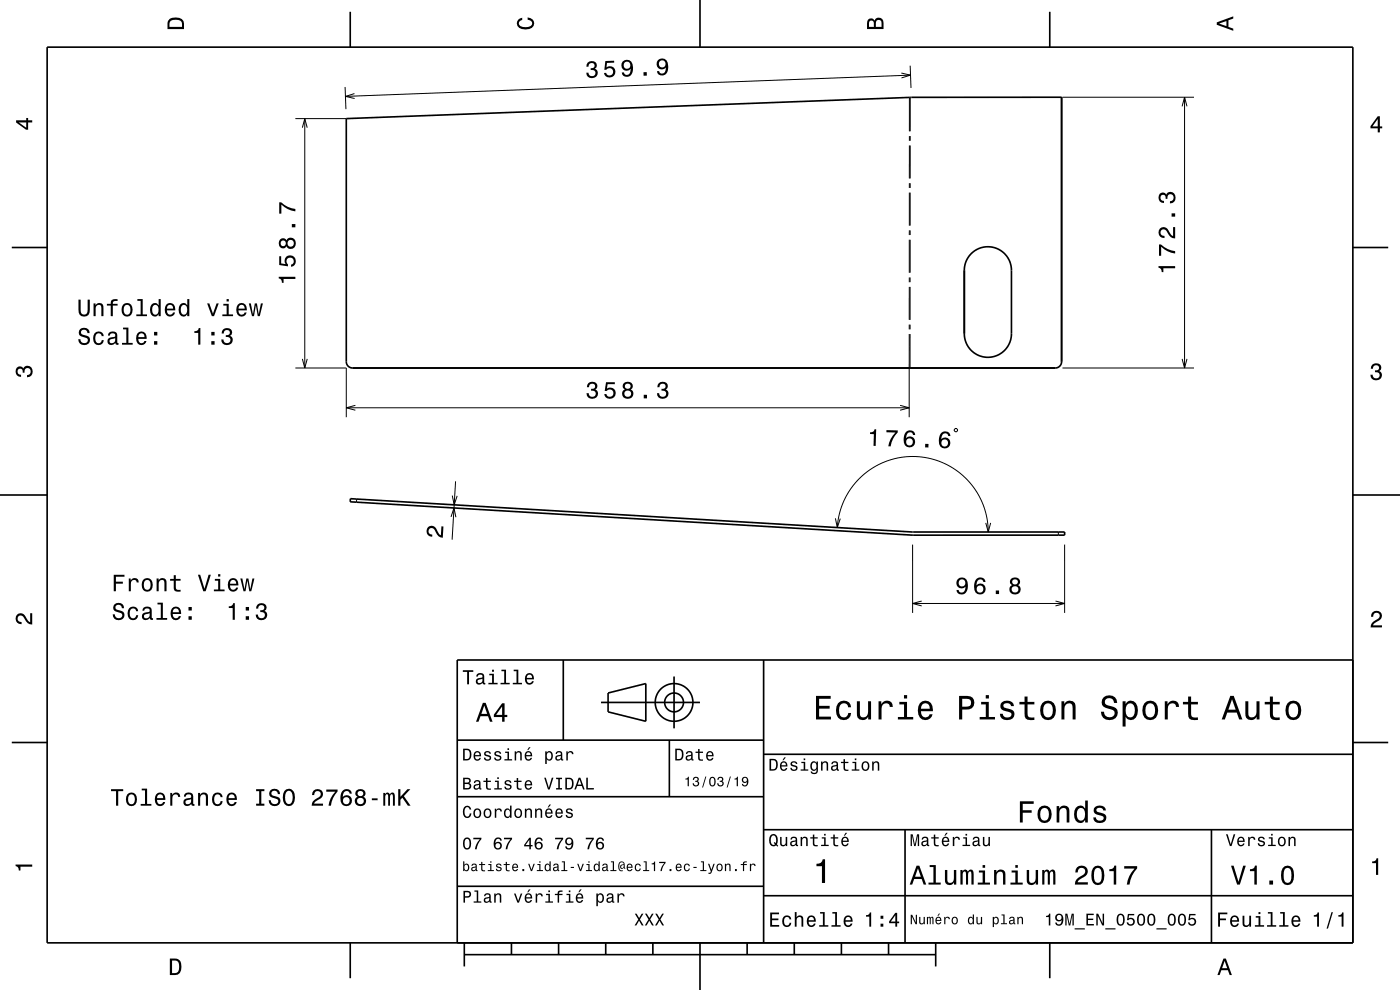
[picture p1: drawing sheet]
<svg xmlns="http://www.w3.org/2000/svg" width="297mm" height="210mm" viewBox="0 0 297 210" stroke-linecap="round" stroke-linejoin="round" font-family="sans-serif">
<g fill="none" stroke="#000" stroke-width=".21">
<path d="M73.2 18.5l.2 4.7M75.2 19.9l-1.9 .6 1.9 .4M191.2 15.5l2 .4-2 .6M193.1 13.9l.2 4.8M193.2 15.9l-119.9 4.6M62.7 25.2h10.8M64.1 27.1l.6-1.9 .5 1.9M64.7 25.2v52.9M192.9 38.9v1M192.9 30.9v7M192.9 28.9v1M192.9 20.7v7.2"/>
<path d="M193.1 38.9v1M193.1 28.9v1M193.1 30.9v7M193.1 20.7v7.2M225.4 20.6h27.9M250.8 22.6l.5-2 .5 2M251.3 20.6v57.5M192.9 58.9v1M192.9 50.9v7M192.9 48.9v1M192.9 40.9v7M193.1 58.9v1"/>
<path d="M193.1 50.9v7M193.1 48.9v1M193.1 40.9v7M62.7 78.1h10.8v10.4M64.1 76.1l.6 2 .5-2M192.9 68.9v1M192.9 70.9v17.6M192.9 60.9v7M193.1 68.9v1M193.1 70.9v7.2M193.1 60.9v7M225.4 78.1h27.9"/>
<path d="M250.8 76.1l.5 2 .5-2M73.5 86.5h119.4M75.4 86l-1.9 .5 1.9 .5M190.9 86l2 .5-2 .5M202.4 91.1l.5-.2 .2 .5-.4 .2zM75.7 105.9l-.1 .6M95.7 109.7l.6-1.9 .4 1.9M95.9 105.1l.5 2 .6-1.9M96.6 102.1l-.7 12.4M177.2 109.9l.4 2 .7-1.9M177.6 111.9l.5-3.1 1-2.8 1.7-2.8 2-2.2 2.4-1.8 3-1.4 3.1-.8 3-.2 3.2 .5 2.8 1 2.8 1.6 2.3 2 1.9 2.6 1.2 2.5 .9 2.9 .2 3M193.6 115.5v14.5"/>
<path d="M209.1 110.9l.5 2 .6-2M224.5 112.9v.6M225.9 115.5v14.5M195.5 127.5l-1.9 .5 1.9 .5M223.9 127.5l2 .5-2 .5M225.9 128h-32.3"/>
</g>
<g fill="none" stroke="#000" stroke-width=".35">
<path d="M10 10h277v190h-277zM74.3 2.5v7.5M148.5 0v10M222.7 2.5v7.5M73.5 25.2l119.8-4.6h31.9v56.1a1.34 1.34 0 0 1-1.3 1.4h-149.1a1.33 1.33 0 0 1-1.3-1.4zM2.5 52.5h7.5M206.1 53.8a5 5 0 0 1 5.4-1.1 5 5 0 0 1 3.1 4.6v13.5a5 5 0 0 1-5 5 5 5 0 0 1-5-5v-13.5a5 5 0 0 1 1.5-3.5zM287 52.5h7.5M0 105h10M74.3 105.8l119.2 7.1h32.4v.6h-32.4l-119.2-7.1zM287 105h10M119.5 140v17"/>
<path d="M162 140v60M287 140h-190v60M2.5 157.5h7.5M97 157h65M127.5 149h21M129 147l8-2v8l-8-2zM142 157v12M143 143.5v11M287 157.5h7.5M97 169h65M162 176h125M162 160h125"/>
<path d="M192 176v24M257 176v24M97 188h65M162 190h125M74.3 200v7.5M98.5 202.5h100M98.5 200v5M108.5 200v2.5M118.5 200v2.5M128.5 200v2.5M138.5 200v2.5M148.5 200v10"/>
<path d="M158.5 200v2.5M168.5 200v2.5M178.5 200v2.5M188.5 200v2.5M198.5 200v5M222.7 200v7.5"/>
<circle cx="143" cy="149" r="2"/>
<circle cx="143" cy="149" r="4"/>
</g>
<g fill="#000">
<path d="M36 4a2.18 2.18 0 0 0-.5 2.2h3.5v-1.2a1.43 1.43 0 0 0-1.7-1.3zM36.3 4.4a2.15 2.15 0 0 1 2.2 .3l.1 1h-2.6v-1z" fill-rule="evenodd"/>
<path d="M109.9 4.2l.9-.4v.4a.7 .7 0 0 0-.7 .5 .7 .7 0 0 0 .3 .8 1.7 1.7 0 0 0 2.5-.5 .9 .9 0 0 0-1-.8v-.5a1.24 1.24 0 0 1 1.4 1.1 1.24 1.24 0 0 1-1 1.4 2.22 2.22 0 0 1-2.5-.7l-.2-.5z" fill-rule="evenodd"/>
<path d="M124.7 13.3l-.3 .9 .5-.1a.62 .62 0 0 1 .3-.7 .62 .62 0 0 1 .8 .2 .62 .62 0 0 1-.2 .8l-.5 .1v.4a.72 .72 0 0 1 1 .4 .72 .72 0 0 1-.5 .9 .72 .72 0 0 1-.9-.5l-.1-.3h-.4a1.18 1.18 0 0 0 1.5 1.2 1.18 1.18 0 0 0 .6-1.9l-.3-.1a.97 .97 0 0 0 .2-1.4 .97 .97 0 0 0-1.4-.1zM128.4 12.9l-.2 1.9h.4a.79 .79 0 0 1 1.2-.2 .79 .79 0 0 1 .1 1.1 .79 .79 0 0 1-1.2 0l-.1-.2h-.5a1.21 1.21 0 0 0 1.6 1 1.21 1.21 0 0 0 .7-1.7 1.21 1.21 0 0 0-1.7-.5l.1-1h1.5v-.4zM132.1 13a1.15 1.15 0 0 0 0 1.7 1.15 1.15 0 0 0 1.7-.1 1.02 1.02 0 0 1-.8 1.3 .56 .56 0 0 1-.6-.5h-.5a1.18 1.18 0 0 0 1.3 .9 1.18 1.18 0 0 0 1-1.2 1.76 1.76 0 0 0-1.2-2.4zM132.3 13.8a.75 .75 0 0 1 1.5 0 .75 .75 0 0 1-1.5 0zM136.5 15.3v.8l.7-.1v-.7zM139.6 12.8a1.15 1.15 0 0 0 0 1.6 1.15 1.15 0 0 0 1.7-.1 1.02 1.02 0 0 1-.8 1.3 .56 .56 0 0 1-.7-.5h-.4a1.18 1.18 0 0 0 1.2 .9 1.18 1.18 0 0 0 1.1-1.2 1.76 1.76 0 0 0-1.3-2.4zM139.8 13.5a.75 .75 0 0 1 1.5 0 .75 .75 0 0 1-1.5 0z" fill-rule="evenodd"/>
<path d="M184.2 4.2l-.3 .7v1.3h3.5v-1.3a.98 .98 0 0 0-.7-1.1 .98 .98 0 0 0-1.2 .6 .84 .84 0 0 0-1.3-.2zM184.5 4.5a.54 .54 0 0 1 .6-.1 .54 .54 0 0 1 .3 .6v.7h-1zM185.9 4.4a.62 .62 0 0 1 .8-.1 .62 .62 0 0 1 .3 .6v.8h-1.2z" fill-rule="evenodd"/>
<path d="M258.1 4.7v.6l3.5 1.2v-.4l-1-.4v-1.4l1-.4v-.4zM258.6 5l1.6-.5v1z" fill-rule="evenodd"/>
<path d="M3.4 25.5v.5l2.1 1.5h.5v-1.5h.8v-.5h-.8v-.5h-.4v.5zM4 26h1.6v1.1z" fill-rule="evenodd"/>
<path d="M292.3 24.7l-1.6 2.1v.4h1.6v.9h.4v-.9h.5v-.4h-.5v-2.1zM292.3 25.2v1.6h-1.1z" fill-rule="evenodd"/>
<path d="M59.1 58.7v.4a.77 .77 0 0 1 .7 .9h.4v-.8h2.5v-.5zM59.2 54.3v1.9l1.9 .3v-.4a.8 .8 0 0 1-.2-1.2 .8 .8 0 0 1 1.2 0 .8 .8 0 0 1-.4 1.2v.5a1.21 1.21 0 0 0 1.1-1.5 1.21 1.21 0 0 0-1.6-.8 1.21 1.21 0 0 0-.6 1.7l-1-.1v-1.6zM59.4 50.8a1.05 1.05 0 0 0-.2 1.4 1.05 1.05 0 0 0 1.3 .4l.3-.4a1.11 1.11 0 0 0 1.5 .5 1.11 1.11 0 0 0 .4-1.6 1.03 1.03 0 0 0-.9-.7 1.03 1.03 0 0 0-1 .6l-.1-.2a.85 .85 0 0 0-1.3 0zM61 51.6a.71 .71 0 0 1 1.4 0 .71 .71 0 0 1-1.4 0zM59.5 51.6a.6 .6 0 0 1 1.2 0 .6 .6 0 0 1-1.2 0zM61.9 47.5v.7h.8v-.7zM59.2 42.9v2.4h.5v-1.9a5.1 5.1 0 0 0 3 1.4v-.5a5.3 5.3 0 0 1-3-1.4z" fill-rule="evenodd"/>
<path d="M245.8 56.4v.4a.78 .78 0 0 1 .6 .9h.4v-.8h2.5v-.5zM245.9 51.9v2.4h.4v-2a5.2 5.2 0 0 0 3 1.5v-.5a5.2 5.2 0 0 1-3-1.4zM246.1 48.5a1.2 1.2 0 0 0-.2 1.3 1.2 1.2 0 0 0 1.1 .7v-.5a.71 .71 0 0 1-.8-.5 .71 .71 0 0 1 .5-.8 .71 .71 0 0 1 .9 .5 1.8 1.8 0 0 0 1.7 1.4v-2.4h-.4v1.9a2.2 2.2 0 0 1-1.2-1.5 1.11 1.11 0 0 0-1.6-.1zM248.5 45.3v.7h.8v-.7zM246 41.1a1.17 1.17 0 0 0-.2 1.3 1.17 1.17 0 0 0 1.1 .7v-.5a.62 .62 0 0 1-.7-.3 .62 .62 0 0 1 .2-.8 .62 .62 0 0 1 .8 .2l.1 .5h.4a.72 .72 0 0 1 .4-1 .72 .72 0 0 1 .9 .5 .72 .72 0 0 1-.5 .9l-.3 .1v.4a1.18 1.18 0 0 0 1.2-1.5 1.18 1.18 0 0 0-1.8-.6l-.2 .3a.86 .86 0 0 0-1.4-.2z" fill-rule="evenodd"/>
<path d="M16.6 63.6v2.1a1.22 1.22 0 0 0 1.2 1.5 1.22 1.22 0 0 0 1.3-1.5v-2.1h-.5v2.2a.77 .77 0 0 1-.8 .9 .77 .77 0 0 1-.7-.9v-2.2zM19.8 64.4v2.7h.5v-1.6a.63 .63 0 0 1 .5-.8 .63 .63 0 0 1 .7 .7v1.7h.4v-1.8a.89 .89 0 0 0-.6-1 .89 .89 0 0 0-1 .5v-.4zM22.7 64.4v.4h.8v2.3h.4v-2.3h1v-.4h-1a.5 .5 0 0 1 .7-.6l.3 .1v-.4a1.04 1.04 0 0 0-1.4 .7v.2zM26.1 64.6a1.53 1.53 0 0 0 .9 2.6 1.48 1.48 0 0 0 1.1-1.5 1.48 1.48 0 0 0-1.1-1.4l-.5 .1zM26.4 64.9a.67 .67 0 0 1 .7-.2 .67 .67 0 0 1 .5 .6 1.11 1.11 0 0 1-.6 1.5 1.17 1.17 0 0 1-.6-1.9zM29.1 63.4v.4h.7v2.9h-.9v.4h2.3v-.4h-.9v-3.3zM32.1 64.6a1.57 1.57 0 0 0 .8 2.6l.4-.2 .4-.4v.5h.4v-3.7h-.4v1.4a.89 .89 0 0 0-1.6-.2zM32.5 64.9a.62 .62 0 0 1 .6-.2 .62 .62 0 0 1 .5 .6 1.12 1.12 0 0 1-.7 1.5 1.19 1.19 0 0 1-.4-1.9zM35.3 64.6a1.55 1.55 0 0 0 .8 2.6 1.06 1.06 0 0 0 1-.9h-.4l-.2 .3-.4 .2a.76 .76 0 0 1-.7-1h1.8a1.17 1.17 0 0 0-.5-1.3 1.17 1.17 0 0 0-1.4 .1zM35.6 64.9a.66 .66 0 0 1 .8-.2 .66 .66 0 0 1 .3 .8h-1.3zM38.2 64.6a1.57 1.57 0 0 0 .7 2.6l.5-.2 .3-.4v.5h.5v-3.7h-.5v1.4a.89 .89 0 0 0-1.5-.2zM38.5 64.9a.62 .62 0 0 1 .7-.2 .62 .62 0 0 1 .5 .6 1.12 1.12 0 0 1-.7 1.5 1.19 1.19 0 0 1-.5-1.9zM43.9 64.4l1 2.7h.5l1-2.7h-.5l-.7 2.1-.8-2.1zM47.4 64.4v.4h.7v1.9h-.9v.4h2.2v-.4h-.9v-2.3zM48.1 63.4v.5h.4v-.5zM50.4 64.6a1.55 1.55 0 0 0 .8 2.6 1.06 1.06 0 0 0 1.1-.9h-.4l-.2 .3-.4 .2a.76 .76 0 0 1-.7-1h1.8a1.17 1.17 0 0 0-.5-1.3 1.17 1.17 0 0 0-1.5 .1zM50.8 64.9a.66 .66 0 0 1 .8-.2 .66 .66 0 0 1 .3 .8h-1.3zM52.8 64.4l.7 2.7h.4l.4-2.3 .4 2.3h.4l.7-2.7h-.5l-.4 2.3-.4-2.3h-.4l-.4 2.3-.5-2.3z" fill-rule="evenodd"/>
<path d="M17 69.8a.96 .96 0 0 0-.3 1.1 .96 .96 0 0 0 1 .6 .77 .77 0 0 1 .9 .9 .83 .83 0 0 1-1 .3 .83 .83 0 0 1-.5-.7h-.5a1.21 1.21 0 0 0 1.5 1.2 1.21 1.21 0 0 0 .7-1.8l-.8-.3a.72 .72 0 0 1-.8-.6 .7 .7 0 0 1 .7-.6 .7 .7 0 0 1 .7 .8h.4a1.17 1.17 0 0 0-.7-1.2 1.17 1.17 0 0 0-1.3 .3zM20.1 70.7a1.53 1.53 0 0 0 .8 2.5 1.06 1.06 0 0 0 1.1-1.1h-.4a.67 .67 0 0 1-.6 .7 .67 .67 0 0 1-.7-.6 1.12 1.12 0 0 1 .6-1.5 .59 .59 0 0 1 .7 .6h.4a1.09 1.09 0 0 0-.8-1 1.09 1.09 0 0 0-1.1 .4zM23.2 70.5l-.3 .7h.4a.55 .55 0 0 1 .7-.5 .55 .55 0 0 1 .4 .7l-.3 .1a1 1 0 0 0-1 .2 1 1 0 0 0-.3 1 .93 .93 0 0 0 1.7 .1l.1 .3h.6v-.3l-.3-.1v-1.6a1.02 1.02 0 0 0-1.7-.6zM23.3 72.1l1.1-.4a.77 .77 0 0 1-.2 .9 .77 .77 0 0 1-.9 .1zM26.1 69.5v.4h.7v2.8h-.9v.4h2.2v-.4h-.9v-3.2zM29.2 70.7a1.54 1.54 0 0 0 .8 2.5 1.06 1.06 0 0 0 1.1-.9h-.5l-.2 .4-.4 .1a.76 .76 0 0 1-.7-.9h1.8a1.17 1.17 0 0 0-.5-1.4 1.17 1.17 0 0 0-1.4 .2zM29.5 70.9a.66 .66 0 0 1 .8-.1 .66 .66 0 0 1 .4 .7h-1.4zM32.7 72.4v.7h.7v-.7zM32.7 70.4v.8h.7v-.8z" fill-rule="evenodd"/>
<path d="M41.2 70.3v.3h.8v2.5h.5v-3.5h-.3a.77 .77 0 0 1-1 .7zM44.8 72.4v.7h.7v-.7zM44.8 70.4v.8h.7v-.8zM47.3 69.9l-.3 .8h.5a.62 .62 0 0 1 .3-.7 .62 .62 0 0 1 .8 .3 .62 .62 0 0 1-.2 .8h-.5v.4a.72 .72 0 0 1 .9 .4 .72 .72 0 0 1-.4 1 .72 .72 0 0 1-.9-.6l-.1-.3h-.5a1.18 1.18 0 0 0 1.6 1.2 1.18 1.18 0 0 0 .6-1.8l-.3-.2a.91 .91 0 0 0 .4-1.1 .91 .91 0 0 0-1.1-.5z" fill-rule="evenodd"/>
<path d="M291.1 77.4a1.08 1.08 0 0 1 1.4-.2 1.08 1.08 0 0 1 .4 1.2l-.3 .3a1.06 1.06 0 0 1 .5 1.3 1.06 1.06 0 0 1-1.2 .7 1.1 1.1 0 0 1-1.2-1.2h.5a.71 .71 0 0 0 1 .8 .71 .71 0 0 0 .1-1.3h-.6v-.4a.61 .61 0 0 0 .8-.3 .61 .61 0 0 0-.2-.8 .61 .61 0 0 0-.9 .2l-.1 .5h-.5z" fill-rule="evenodd"/>
<path d="M3.6 78a.86 .86 0 0 1 1.4 .2 1.06 1.06 0 0 1 1.2-.6 1.06 1.06 0 0 1 .7 1.2 1.1 1.1 0 0 1-1.2 1.2v-.4a.71 .71 0 0 0 .8-1 .71 .71 0 0 0-1.3-.1v.6h-.4a.61 .61 0 0 0-.3-.8 .61 .61 0 0 0-.8 .2 .61 .61 0 0 0 .2 .8l.6 .2v.4a1.15 1.15 0 0 1-1.2-.6 1.15 1.15 0 0 1 .3-1.3z" fill-rule="evenodd"/>
<path d="M124.8 81.3l-.3 .8h.5a.62 .62 0 0 1 .3-.7 .62 .62 0 0 1 .8 .2 .62 .62 0 0 1-.2 .9h-.5v.4a.72 .72 0 0 1 .9 .4 .72 .72 0 0 1-.4 .9 .72 .72 0 0 1-1-.5v-.3h-.5a1.18 1.18 0 0 0 1.5 1.2 1.18 1.18 0 0 0 .6-1.8l-.2-.2a.9 .9 0 0 0 .4-1.1 .9 .9 0 0 0-1.1-.5zM128.6 81.1l-.3 1.8h.4a.8 .8 0 0 1 1.2-.2 .8 .8 0 0 1 0 1.3 .8 .8 0 0 1-1.2-.4h-.5a1.21 1.21 0 0 0 1.5 1 1.21 1.21 0 0 0 .8-1.6 1.21 1.21 0 0 0-1.7-.6l.1-.9h1.5v-.4zM132.4 81.2a.84 .84 0 0 0 .1 1.4 1.11 1.11 0 0 0-.4 1.6 1.11 1.11 0 0 0 1.6 .3 1.03 1.03 0 0 0 .7-.9 1.03 1.03 0 0 0-.6-1 .89 .89 0 0 0 .4-1.1 .89 .89 0 0 0-1-.5zM132.4 83.5a.75 .75 0 0 1 1.5 0 .75 .75 0 0 1-1.5 0zM132.6 81.9a.59 .59 0 0 1 1.1 0 .59 .59 0 0 1-1.1 0zM136.6 83.7v.8h.7v-.8zM139.8 81.3l-.3 .8h.4a.62 .62 0 0 1 .3-.7 .62 .62 0 0 1 .8 .2 .62 .62 0 0 1-.2 .9h-.5v.4a.72 .72 0 0 1 1 .4 .72 .72 0 0 1-.5 .9 .72 .72 0 0 1-.9-.5l-.1-.3h-.4a1.18 1.18 0 0 0 1.5 1.2 1.18 1.18 0 0 0 .6-1.8l-.3-.2a.9 .9 0 0 0 .4-1.1 .9 .9 0 0 0-1-.5z" fill-rule="evenodd"/>
<path d="M184.6 91.7v.4h.8l-.1 2.5h.5l.1-3.5h-.4a.77 .77 0 0 1-.9 .6zM188.1 91.2l-.1 .5 2 .1a5.2 5.2 0 0 0-1.6 2.9h.5a5.3 5.3 0 0 1 1.5-3l.1-.4zM192.3 91.5a2.4 2.4 0 0 0 .1 3.3 1.16 1.16 0 0 0 1.5-.3 1.16 1.16 0 0 0-.1-1.6 1.16 1.16 0 0 0-1.6 0 1.02 1.02 0 0 1 .9-1.2 .58 .58 0 0 1 .6 .6h.5a1.11 1.11 0 0 0-.7-1 1.11 1.11 0 0 0-1.2 .2zM192.2 93.8a.75 .75 0 0 1 1.5 0 .75 .75 0 0 1-1.5 0zM196.3 94.1v.8h.7v-.7zM199.8 91.8a2.4 2.4 0 0 0 0 3.2 1.16 1.16 0 0 0 1.6-.3 1.16 1.16 0 0 0-.2-1.5 1.16 1.16 0 0 0-1.5 0 1.02 1.02 0 0 1 .8-1.3 .59 .59 0 0 1 .7 .6h.4a1.12 1.12 0 0 0-.7-.9 1.12 1.12 0 0 0-1.1 .2zM199.6 94a.75 .75 0 0 1 1.5 0 .75 .75 0 0 1-1.5 0z" fill-rule="evenodd"/>
<path d="M90.8 111.8a1.22 1.22 0 0 1 2 .9l.3 .5 .4 .3 .1-1.9 .5 .1-.2 2.4a1.8 1.8 0 0 1-1.6-1.5 .71 .71 0 0 0-.8-.6 .71 .71 0 0 0-.6 .8 .71 .71 0 0 0 .8 .6v.5a1.19 1.19 0 0 1-1.2-.8 1.19 1.19 0 0 1 .3-1.3z" fill-rule="evenodd"/>
<path d="M3.6 130.4a1.22 1.22 0 0 1 2 .7l.4 .6 .4 .3v-1.9h.4v2.4a1.8 1.8 0 0 1-1.7-1.4 .71 .71 0 0 0-.9-.5 .71 .71 0 0 0-.5 .8 .71 .71 0 0 0 .9 .5v.5a1.18 1.18 0 0 1-1.2-.7 1.18 1.18 0 0 1 .2-1.3z" fill-rule="evenodd"/>
<path d="M24.1 121.9v3.5h.5v-1.6h1.5v-.4h-1.5v-1.1h1.8v-.4zM27.3 122.7v2.7h.5v-1.5a.67 .67 0 0 1 .3-.8 .67 .67 0 0 1 .9 .2v.3h.4a.89 .89 0 0 0-.7-1 .89 .89 0 0 0-1 .6v-.5zM30.4 123a1.53 1.53 0 0 0 .8 2.5 1.48 1.48 0 0 0 1.2-1.4 1.48 1.48 0 0 0-1.2-1.5l-.5 .1zM30.7 123.3a.67 .67 0 0 1 .7-.3 .67 .67 0 0 1 .5 .6 1.11 1.11 0 0 1-.7 1.5 1.17 1.17 0 0 1-.5-1.8zM33.2 122.7v2.7h.5v-1.5a.64 .64 0 0 1 .4-.8 .64 .64 0 0 1 .8 .3v2h.4v-1.8a.89 .89 0 0 0-.6-.9 .89 .89 0 0 0-1.1 .4v-.4zM36.9 122v.8h-.8v.4h.8v1.8a1.05 1.05 0 0 0 1.4 .5v-.4a.68 .68 0 0 1-1-.3v-1.6h1v-.4h-1v-.8zM42 121.9l1.1 3.5h.5l1.1-3.5h-.4l-.9 3-.9-3zM45.6 122.8v.4h.7v1.8h-.9v.4h2.2v-.4h-.9v-2.2zM46.3 121.8v.5h.4v-.5zM48.6 123a1.54 1.54 0 0 0 .8 2.5 1.06 1.06 0 0 0 1.1-.9h-.4l-.2 .4-.4 .1a.76 .76 0 0 1-.7-.9h1.8a1.17 1.17 0 0 0-.5-1.4 1.17 1.17 0 0 0-1.5 .2zM49 123.2a.66 .66 0 0 1 .8-.1 .66 .66 0 0 1 .3 .7h-1.3zM51 122.7l.7 2.7h.4l.4-2.3 .4 2.3h.4l.7-2.7h-.5l-.4 2.3-.4-2.3h-.4l-.4 2.3-.5-2.3z" fill-rule="evenodd"/>
<path d="M24.3 128.2a.96 .96 0 0 0-.2 1 .96 .96 0 0 0 .9 .7 .77 .77 0 0 1 .9 .9 .84 .84 0 0 1-.9 .3 .84 .84 0 0 1-.6-.8h-.5a1.21 1.21 0 0 0 1.5 1.3 1.21 1.21 0 0 0 .7-1.8l-1.2-.4a.58 .58 0 0 1-.3-.8 .58 .58 0 0 1 .8-.3l.2 .2 .3 .5h.4a1.16 1.16 0 0 0-.7-1.1 1.16 1.16 0 0 0-1.3 .3zM27.4 129a1.52 1.52 0 0 0 .8 2.6 1.05 1.05 0 0 0 1.1-1.1h-.4a.67 .67 0 0 1-.6 .7 .67 .67 0 0 1-.7-.6 1.11 1.11 0 0 1 .6-1.6 .6 .6 0 0 1 .7 .7h.4a1.09 1.09 0 0 0-.7-1 1.09 1.09 0 0 0-1.2 .3zM30.5 128.9l-.3 .6h.4a.55 .55 0 0 1 .7-.5 .55 .55 0 0 1 .4 .8h-.2a1 1 0 0 0-1.1 .3 1 1 0 0 0-.2 1 .94 .94 0 0 0 1.6 0l.1 .3 .6 .1v-.4h-.3v-.2v-1.4a1.02 1.02 0 0 0-.7-.8 1.02 1.02 0 0 0-1 .2zM30.6 130.4l1.1-.3a.77 .77 0 0 1-.2 .9 .77 .77 0 0 1-.8 .1l-.2-.4zM33.4 127.8v.4h.7v2.9h-.9v.4h2.3v-.4h-1v-3.3zM36.5 129a1.54 1.54 0 0 0 .8 2.6 1.05 1.05 0 0 0 1.1-.9h-.5l-.2 .3-.4 .2a.76 .76 0 0 1-.7-1h1.8a1.16 1.16 0 0 0-.5-1.3 1.16 1.16 0 0 0-1.4 .1zM36.8 129.3a.66 .66 0 0 1 .8-.2 .66 .66 0 0 1 .4 .8h-1.4zM40 130.7v.8h.7v-.8zM40 128.8v.7h.7v-.7z" fill-rule="evenodd"/>
<path d="M48.5 128.6v.4h.9v2.5h.4v-3.6h-.3a.78 .78 0 0 1-1 .7zM52.1 130.7v.8h.7v-.8zM52.1 128.8v.7h.7v-.7zM54.6 128.2l-.3 .9h.5a.62 .62 0 0 1 .3-.8 .62 .62 0 0 1 .8 .3 .62 .62 0 0 1-.2 .8h-.5v.4a.72 .72 0 0 1 .9 .5 .72 .72 0 0 1-.4 .9 .72 .72 0 0 1-.9-.5l-.1-.3h-.5a1.18 1.18 0 0 0 1.6 1.2 1.18 1.18 0 0 0 .6-1.9l-.3-.1a.9 .9 0 0 0 .4-1.1 .9 .9 0 0 0-1.1-.6z" fill-rule="evenodd"/>
<path d="M203.2 122.8a1.15 1.15 0 0 0 0 1.7 1.15 1.15 0 0 0 1.6-.1 1.03 1.03 0 0 1-.8 1.3 .56 .56 0 0 1-.6-.6h-.5a1.18 1.18 0 0 0 1.3 1 1.18 1.18 0 0 0 1-1.1 1.77 1.77 0 0 0-1.1-2.5zM203.4 123.6a.75 .75 0 0 1 1.5 0 .75 .75 0 0 1-1.5 0zM207.2 122.8l-.5 .8a1.75 1.75 0 0 0 1.2 2.5 1.15 1.15 0 0 0 1.2-1.6 1.15 1.15 0 0 0-2-.3 1.02 1.02 0 0 1 .9-1.3 .59 .59 0 0 1 .6 .6h.5a1.12 1.12 0 0 0-.8-1 1.12 1.12 0 0 0-1.1 .3zM207.1 125a.75 .75 0 0 1 1.5 0 .75 .75 0 0 1-1.5 0zM211.2 125.3v.7h.7v-.7zM214.5 122.7a.83 .83 0 0 0 .2 1.4 1.11 1.11 0 0 0-.4 1.6 1.11 1.11 0 0 0 1.5 .3 1.03 1.03 0 0 0 .7-.9 1.03 1.03 0 0 0-.5-1 .89 .89 0 0 0 .4-1.1 .89 .89 0 0 0-1.1-.5zM214.6 125a.71 .71 0 0 1 1.4 0 .71 .71 0 0 1-1.4 0zM214.7 123.5a.6 .6 0 0 1 1.2 0 .6 .6 0 0 1-1.2 0z" fill-rule="evenodd"/>
<path d="M291.2 129.9a1.18 1.18 0 0 1 1.9 .3 1.18 1.18 0 0 1-1 1.7l-.5 .3-.3 .5h1.9v.4h-2.4a1.8 1.8 0 0 1 1.4-1.8 .71 .71 0 0 0 .5-.8 .71 .71 0 0 0-.9-.5 .71 .71 0 0 0-.5 .8h-.4z" fill-rule="evenodd"/>
<path d="M98.2 158.8v2.5h.9a1.37 1.37 0 0 0 .7-2.2 1.56 1.56 0 0 0-1.6-.3zM98.6 159.1a.98 .98 0 0 1 1.1 .7 .98 .98 0 0 1-.6 1.2h-.5zM100.7 159.6a1.04 1.04 0 0 0-.2 1.2 1.04 1.04 0 0 0 1 .5l.5-.5h-.3l-.4 .3a.54 .54 0 0 1-.5-.7h1.3a.83 .83 0 0 0-.4-.9 .83 .83 0 0 0-1 .1zM100.9 159.7l.2-.1a.47 .47 0 0 1 .5 .1 .47 .47 0 0 1 .1 .5h-.9zM102.9 159.5l-.2 .1a.69 .69 0 0 0 .9 .9l.2 .1a.43 .43 0 0 1-.4 .5 .43 .43 0 0 1-.4-.4h-.3a.74 .74 0 0 0 .9 .7 .74 .74 0 0 0 .5-1l-1-.4a.38 .38 0 0 1 .3-.5 .38 .38 0 0 1 .4 .4h.3a.78 .78 0 0 0-1.2-.4zM105.1 159.5l-.2 .1a.69 .69 0 0 0 .9 .9l.2 .1a.43 .43 0 0 1-.4 .5 .43 .43 0 0 1-.5-.4h-.3a.74 .74 0 0 0 .9 .7 .74 .74 0 0 0 .5-1l-.9-.4a.38 .38 0 0 1 .3-.5 .38 .38 0 0 1 .4 .4h.3a.77 .77 0 0 0-1.2-.4zM107.2 159.4v.3h.5v1.3h-.7v.3h1.6v-.3h-.6v-1.6zM107.7 158.7v.4h.3v-.4zM109.2 159.4v1.9h.3v-1.1a.45 .45 0 0 1 .4-.6 .45 .45 0 0 1 .5 .5v1.2h.3v-1.3a.63 .63 0 0 0-.5-.7 .63 .63 0 0 0-.7 .4v-.3zM112.2 158.5l-.4 .6h.3l.5-.6zM111.5 159.6a1.04 1.04 0 0 0-.2 1.2 1.04 1.04 0 0 0 1.1 .5l.5-.5h-.3l-.5 .3a.54 .54 0 0 1-.5-.7h1.3a.83 .83 0 0 0-.4-.9 .83 .83 0 0 0-1 .1zM111.8 159.7l.1-.1a.48 .48 0 0 1 .5 .1 .48 .48 0 0 1 .2 .5h-1zM115.7 159.4v2.7h.3v-1.1a.66 .66 0 0 0 .7 .4 .66 .66 0 0 0 .5-.6 .91 .91 0 0 0 0-1.1 .91 .91 0 0 0-1-.3l-.2 .3v-.3zM116.1 159.8a.45 .45 0 0 1 .5-.2 .45 .45 0 0 1 .3 .4 .65 .65 0 0 1 .1 .8 .65 .65 0 0 1-.7 .2 .98 .98 0 0 1-.2-1.2zM118.1 159.5l-.2 .4h.3a.39 .39 0 0 1 .4-.3 .39 .39 0 0 1 .3 .5h-.1a.65 .65 0 0 0-1 .4 .65 .65 0 0 0 .6 .9l.6-.3 .1 .2h.4v-.2l-.2-.1v-1.1a.72 .72 0 0 0-.5-.6 .72 .72 0 0 0-.7 .2zM118.2 160.6l.8-.3a.55 .55 0 0 1-.2 .7 .55 .55 0 0 1-.6 0zM120.1 159.4v1.9h.4v-1.1a.47 .47 0 0 1 .2-.6 .47 .47 0 0 1 .6 .2v.2h.4a.64 .64 0 0 0-.5-.7 .64 .64 0 0 0-.8 .4v-.3z" fill-rule="evenodd"/>
<path d="M98.2 142.2v.3h.9v2.7h.4v-2.7h.9v-.3zM101.3 143l-.3 .5h.4a.47 .47 0 0 1 .5-.4 .47 .47 0 0 1 .4 .6l-.2 .1a.84 .84 0 0 0-1 .2 .84 .84 0 0 0 0 1.1 .9 .9 0 0 0 1.3-.2l.1 .2 .5 .1v-.3l-.3-.1v-1.3a.87 .87 0 0 0-.6-.7 .87 .87 0 0 0-.8 .2zM101.4 144.3l.9-.3a.66 .66 0 0 1-.1 .7 .66 .66 0 0 1-.8 .1zM103.8 142.9v.3h.6v1.6h-.8v.4h2v-.4h-.8v-1.9zM104.4 142.1v.4h.4v-.4zM106.4 142.1v.3h.6v2.4h-.8v.4h1.9v-.4h-.7v-2.7zM109 142.1v.3h.6v2.4h-.8v.4h1.9v-.4h-.7v-2.7zM111.6 143.1a1.32 1.32 0 0 0 .7 2.1 .9 .9 0 0 0 .9-.7h-.3l-.2 .3-.4 .1a.65 .65 0 0 1-.6-.8h1.6a1 1 0 0 0-.4-1.2 1 1 0 0 0-1.3 .2zM111.9 143.3a.57 .57 0 0 1 .7-.1 .57 .57 0 0 1 .3 .6h-1.2z" fill-rule="evenodd"/>
<path d="M102.4 149.1l-1.4 4h.5l.4-1.2h1.6l.4 1.2h.6l-1.5-4zM102.7 149.7l.7 1.7h-1.3zM106.5 149.2l-1.7 2.4v.5h1.7v1h.5v-1h.6v-.5h-.6v-2.4zM106.5 149.9v1.7h-1.3z" fill-rule="evenodd"/>
<path d="M143.2 158.8v2.5h.9a1.37 1.37 0 0 0 .7-2.2 1.56 1.56 0 0 0-1.6-.3zM143.6 159.1a.98 .98 0 0 1 1.1 .7 .98 .98 0 0 1-.6 1.2h-.5zM145.7 159.5l-.2 .4h.3a.39 .39 0 0 1 .5-.3 .39 .39 0 0 1 .3 .5h-.2a.65 .65 0 0 0-.9 .4 .65 .65 0 0 0 .5 .9l.7-.3v.2h.4v-.2l-.1-.1-.1-1.1a.73 .73 0 0 0-.4-.6 .73 .73 0 0 0-.8 .2zM145.8 160.6l.8-.3a.55 .55 0 0 1-.1 .7 .55 .55 0 0 1-.7 0zM148.1 158.9v.5h-.5v.3h.5v1.3a.75 .75 0 0 0 1 .4v-.3a.48 .48 0 0 1-.7-.3v-1.1h.7v-.3h-.7v-.5zM150 159.6a1.04 1.04 0 0 0-.2 1.2 1.04 1.04 0 0 0 1.1 .5l.5-.5h-.4l-.4 .3a.54 .54 0 0 1-.5-.7h1.3a.83 .83 0 0 0-.4-.9 .83 .83 0 0 0-1 .1zM150.3 159.7l.1-.1a.48 .48 0 0 1 .5 .1 .48 .48 0 0 1 .2 .5h-1z" fill-rule="evenodd"/>
<path d="M173.1 147.6v5h3.2v-.6h-2.5v-1.7h2.2v-.6h-2.2v-1.5h2.4v-.6zM177.8 149.2a2.59 2.59 0 0 0 .5 3.4 1.58 1.58 0 0 0 2.3-1.4h-.6a.95 .95 0 0 1-.9 1 .95 .95 0 0 1-1-.9 1.59 1.59 0 0 1 .9-2.1 .85 .85 0 0 1 .9 .8h.7a1.56 1.56 0 0 0-1.1-1.3 1.56 1.56 0 0 0-1.7 .5zM181.8 148.8v2.5a1.27 1.27 0 0 0 .9 1.4 1.27 1.27 0 0 0 1.5-.7v.6h.6v-3.8h-.6v2.2a.92 .92 0 0 1-.6 1.1 .92 .92 0 0 1-1.2-.4v-2.9zM186.4 148.8v3.8h.6v-2.2a.95 .95 0 0 1 .5-1.1 .95 .95 0 0 1 1.2 .3l.1 .4h.6a1.28 1.28 0 0 0-1-1.4 1.28 1.28 0 0 0-1.4 .8v-.6zM190.8 148.9v.5h1v2.7h-1.3v.5h3.2v-.5h-1.3v-3.2zM191.8 147.4v.8h.6v-.8zM195.1 149.2a2.62 2.62 0 0 0 .5 3.4 1.57 1.57 0 0 0 2.2-1.1h-.6l-.3 .5-.5 .2a1.08 1.08 0 0 1-1-1.3h2.5a1.66 1.66 0 0 0-.7-2 1.66 1.66 0 0 0-2.1 .3zM195.6 149.5a.94 .94 0 0 1 1.2-.2 .94 .94 0 0 1 .5 1h-1.9zM203.5 147.6v5h.6v-2.1h.8a1.47 1.47 0 0 0 1.8-1.2 1.47 1.47 0 0 0-1.5-1.7zM204.1 148.2a1.6 1.6 0 0 1 1.8 .5 .86 .86 0 0 1 0 .9 .86 .86 0 0 1-.9 .3h-.9zM208.1 148.9v.5h1v2.7h-1.3v.5h3.3v-.5h-1.3v-3.2zM209.1 147.4v.8h.7v-.8zM212.6 148.9a1.08 1.08 0 0 0-.3 1.2 1.08 1.08 0 0 0 1 .7l1.1 .4a.57 .57 0 0 1 .2 .6 .57 .57 0 0 1-.5 .4 .96 .96 0 0 1-1.4-.8h-.6a1.6 1.6 0 0 0 1.3 1.4 1.6 1.6 0 0 0 1.7-.8 1.13 1.13 0 0 0-1-1.6l-1.1-.3-.2-.4a.87 .87 0 0 1 .9-.5 .87 .87 0 0 1 .8 .6h.6a1.41 1.41 0 0 0-2.1-1.1zM217.4 147.8v1.1h-1.1v.5h1.1v2.6l.2 .4 .4 .3h1.4v-.5a.97 .97 0 0 1-1.4-.5v-2.3h1.4v-.5h-1.4v-1.1zM221.1 149.2a2.56 2.56 0 0 0 .5 3.4 1.72 1.72 0 0 0 1.8-.2 1.72 1.72 0 0 0 .6-1.7 1.7 1.7 0 0 0-.9-1.9 1.7 1.7 0 0 0-2 .4zM221.6 149.6a.96 .96 0 0 1 1-.4 .96 .96 0 0 1 .7 .8 1.59 1.59 0 0 1-1 2.2 1.19 1.19 0 0 1-1-1.5zM225.2 148.8v3.8h.6v-2.2a.97 .97 0 0 1 .5-1.1 .97 .97 0 0 1 1.1 .2l.1 .7v2.4h.7v-2.5a1.27 1.27 0 0 0-.9-1.4 1.27 1.27 0 0 0-1.5 .6v-.5zM234.1 147.9a1.38 1.38 0 0 0-.3 1.5 1.38 1.38 0 0 0 1.3 .9 1.25 1.25 0 0 1 1.4 .9 1.15 1.15 0 0 1-1.3 .9 1.15 1.15 0 0 1-1-1.1h-.7a1.8 1.8 0 0 0 1.7 1.8 1.8 1.8 0 0 0 1.9-1.6 1.46 1.46 0 0 0-1.5-1.4l-.6-.2a.83 .83 0 0 1-.5-1.1 .83 .83 0 0 1 1.2-.3l.5 .5 .1 .4h.7a1.67 1.67 0 0 0-1-1.6 1.67 1.67 0 0 0-1.9 .4zM238.2 148.8v5.3h.6v-2.1a1.32 1.32 0 0 0 1.4 .7 1.32 1.32 0 0 0 1.1-1.1 2.43 2.43 0 0 0-.8-2.8 1.21 1.21 0 0 0-1.7 .5v-.5zM239.1 149.6a.9 .9 0 0 1 .9-.4 .9 .9 0 0 1 .7 .8 1.61 1.61 0 0 1-.9 2.2 1.18 1.18 0 0 1-1-1.5zM242.8 149.2a2.56 2.56 0 0 0 .5 3.4 1.72 1.72 0 0 0 1.8-.2 1.72 1.72 0 0 0 .6-1.7 1.7 1.7 0 0 0-.9-1.9 1.7 1.7 0 0 0-2 .4zM243.3 149.6a.96 .96 0 0 1 1-.4 .96 .96 0 0 1 .7 .8 1.59 1.59 0 0 1-1 2.2 1.19 1.19 0 0 1-1-1.5zM247.1 148.8v3.8h.6v-2.2a.95 .95 0 0 1 .5-1.1 .95 .95 0 0 1 1.2 .3l.1 .4h.6a1.28 1.28 0 0 0-1-1.4 1.28 1.28 0 0 0-1.4 .8v-.6zM252 147.8v1.1h-1v.5h1l.1 2.6 .2 .4 .4 .3h1.4v-.5a.97 .97 0 0 1-1.4-.5v-2.3h1.4v-.5h-1.4v-1.1zM261 147.6l-1.8 5h.6l.6-1.4h2l.5 1.4h.7l-1.9-5zM261.4 148.3l.7 2.2h-1.5zM264.2 148.8v2.5a1.27 1.27 0 0 0 .9 1.4 1.27 1.27 0 0 0 1.5-.7v.6h.6v-3.8h-.6v2.2a.92 .92 0 0 1-.6 1.1 .92 .92 0 0 1-1.1-.4l-.1-2.9zM269.4 147.8v1.1h-1.1v.5h1.1v2.6l.2 .4 .4 .3 .7 .1 .8-.1v-.5a.97 .97 0 0 1-1.4-.5l-.1-2.3h1.5v-.5h-1.5v-1.1zM273.1 149.2a2.56 2.56 0 0 0 .6 3.4 1.72 1.72 0 0 0 1.8-.2 1.72 1.72 0 0 0 .6-1.7 1.7 1.7 0 0 0-.9-1.9 1.7 1.7 0 0 0-2.1 .4zM273.6 149.6a.96 .96 0 0 1 1-.4 .96 .96 0 0 1 .7 .8 1.59 1.59 0 0 1-.9 2.2 1.19 1.19 0 0 1-1.1-1.5z" fill-rule="evenodd"/>
<path d="M23.6 167.4v.4h1v3.1h.5v-3.1h1v-.4zM27 168.5a1.53 1.53 0 0 0 .9 2.5 1.48 1.48 0 0 0 1.2-1.4 1.48 1.48 0 0 0-1.2-1.5l-.5 .1zM27.4 168.8a.67 .67 0 0 1 .7-.3 .67 .67 0 0 1 .5 .6 1.11 1.11 0 0 1-.7 1.5 1.17 1.17 0 0 1-.5-1.8zM30.1 167.3v.4h.7v2.8h-1v.4h2.3v-.4h-.9v-3.2zM33.1 168.5a1.54 1.54 0 0 0 .8 2.5 1.07 1.07 0 0 0 1.1-.9h-.4l-.2 .4-.4 .1a.76 .76 0 0 1-.7-.9h1.8a1.17 1.17 0 0 0-.5-1.4 1.17 1.17 0 0 0-1.5 .2zM33.5 168.7a.66 .66 0 0 1 .8-.1 .66 .66 0 0 1 .3 .7h-1.3zM36.1 168.2v2.7h.5v-1.5a.66 .66 0 0 1 .3-.8 .66 .66 0 0 1 .9 .2v.2h.4a.89 .89 0 0 0-.7-.9 .89 .89 0 0 0-1 .5v-.4zM39.3 168.3l-.3 .7h.4a.55 .55 0 0 1 .7-.5 .55 .55 0 0 1 .4 .7l-.2 .1a1 1 0 0 0-1.1 .2 1 1 0 0 0-.2 1 .93 .93 0 0 0 1.6 .1l.1 .3h.6v-.3l-.3-.1v-1.6a1.02 1.02 0 0 0-.7-.8 1.02 1.02 0 0 0-1 .2zM39.4 169.9l1.1-.4a.77 .77 0 0 1-.2 .9 .77 .77 0 0 1-.8 .1l-.2-.3zM42 168.2v2.7h.5v-1.6a.63 .63 0 0 1 .5-.8 .63 .63 0 0 1 .7 .7v1.7h.4v-1.8a.89 .89 0 0 0-.6-1 .89 .89 0 0 0-1.1 .5v-.4zM45.3 168.5a1.53 1.53 0 0 0 .8 2.5 1.07 1.07 0 0 0 1.1-1.1h-.4a.67 .67 0 0 1-.6 .7 .67 .67 0 0 1-.7-.6 1.11 1.11 0 0 1 .6-1.5 .59 .59 0 0 1 .7 .6h.4a1.09 1.09 0 0 0-.7-1 1.09 1.09 0 0 0-1.2 .4zM48.3 168.5a1.54 1.54 0 0 0 .8 2.5 1.07 1.07 0 0 0 1.1-.9h-.4l-.2 .4-.4 .1a.76 .76 0 0 1-.7-.9h1.8a1.17 1.17 0 0 0-.5-1.4 1.17 1.17 0 0 0-1.5 .2zM48.7 168.7a.66 .66 0 0 1 .8-.1 .66 .66 0 0 1 .3 .7h-1.3zM54.3 167.4v.4h.7v2.7h-.7v.4h1.8v-.4h-.7v-2.7h.7v-.4zM57.4 167.6a.97 .97 0 0 0-.3 1.1 .97 .97 0 0 0 1 .6 .77 .77 0 0 1 .9 .9 .83 .83 0 0 1-1 .3 .83 .83 0 0 1-.6-.8h-.4a1.21 1.21 0 0 0 1.5 1.3 1.21 1.21 0 0 0 .7-1.8l-.8-.3a.71 .71 0 0 1-.8-.6 .7 .7 0 0 1 .7-.6 .7 .7 0 0 1 .6 .7h.5a1.17 1.17 0 0 0-.7-1.1 1.17 1.17 0 0 0-1.3 .3zM60.3 167.8a2.52 2.52 0 0 0 .4 3.1 1.21 1.21 0 0 0 1.8-1 1.93 1.93 0 0 0-.9-2.6l-.9 .1zM60.9 167.8l.4-.1a1.7 1.7 0 0 1 .3 2.8l-.3 .1a1.12 1.12 0 0 1-.8-1.4v-.7zM66.5 167.7l-.3 .9h.5a.7 .7 0 0 1 .5-.8 .7 .7 0 0 1 .8 .5 .7 .7 0 0 1-.5 .9 1.8 1.8 0 0 0-1.4 1.7h2.4v-.4h-1.9a2.23 2.23 0 0 1 1.5-1.2 1.13 1.13 0 0 0 .1-1.7 1.13 1.13 0 0 0-1.7 .1zM69.2 167.5v.4h1.9a5.1 5.1 0 0 0-1.4 3h.5a5.2 5.2 0 0 1 1.4-3v-.4zM72.8 167.7a2.39 2.39 0 0 0 .1 3.2 1.16 1.16 0 0 0 1.6-.3 1.16 1.16 0 0 0-.2-1.6 1.16 1.16 0 0 0-1.6 .1 1.02 1.02 0 0 1 .8-1.3 .58 .58 0 0 1 .7 .5h.4a1.11 1.11 0 0 0-.7-.9 1.11 1.11 0 0 0-1.1 .3zM72.7 169.9a.75 .75 0 0 1 1.5 0 .75 .75 0 0 1-1.5 0zM75.7 167.6a.84 .84 0 0 0 .1 1.4 1.11 1.11 0 0 0-.4 1.6 1.11 1.11 0 0 0 1.6 .3 1.03 1.03 0 0 0 .7-.9 1.03 1.03 0 0 0-.6-1 .89 .89 0 0 0 .4-1.1 .89 .89 0 0 0-1-.5zM75.7 169.9a.75 .75 0 0 1 1.5 0 .75 .75 0 0 1-1.5 0zM75.9 168.4a.59 .59 0 0 1 1.1 0 .59 .59 0 0 1-1.1 0zM78.9 169.4v.3h1.2v-.3zM81.3 168.2v2.7h.4v-1.8a.49 .49 0 0 1 .4-.6l.2 .3v2.1h.4l.1-2.1 .3-.3 .2 .1 .1 .4v1.9h.4v-1.9a.69 .69 0 0 0-.6-.9l-.5 .4-.2-.3-.3-.1-.5 .4v-.3zM84.5 167.4v3.5h.4v-1.2l.5-.5 1.1 1.7h.6l-1.4-2 1.4-1.5h-.7l-1.5 1.6v-1.6z" fill-rule="evenodd"/>
<path d="M98.4 178a1.44 1.44 0 0 0 .7 2.2 1.45 1.45 0 0 0 .6-2.2 .79 .79 0 0 0-1.3 0zM98.8 178h.5a1.69 1.69 0 0 1 0 1.9h-.5a1.71 1.71 0 0 1 0-1.9zM100.4 177.7v.3h1.4a3.7 3.7 0 0 0-1 2.2h.3a3.8 3.8 0 0 1 1-2.2v-.3zM105.1 177.8a1.72 1.72 0 0 0 .1 2.3 .83 .83 0 0 0 1.1-.2 .83 .83 0 0 0-.1-1.1 .83 .83 0 0 0-1.1 0 .74 .74 0 0 1 .6-.9l.3 .1 .1 .3h.4a.8 .8 0 0 0-.6-.6 .8 .8 0 0 0-.8 .1zM105.1 179.4a.53 .53 0 0 1 1 0 .53 .53 0 0 1-1 0zM106.9 177.7v.3h1.4a3.7 3.7 0 0 0-1 2.2h.3a3.8 3.8 0 0 1 1-2.2v-.3zM112.3 177.7l-1.1 1.5v.3h1.1v.7h.3v-.7h.4v-.3h-.4v-1.5zM112.3 178.1v1.1h-.8zM113.8 177.8a1.72 1.72 0 0 0 .1 2.3 .83 .83 0 0 0 1.1-.2 .83 .83 0 0 0-.1-1.1 .83 .83 0 0 0-1.1 0 .74 .74 0 0 1 .5-.9l.4 .1 .1 .3h.3a.8 .8 0 0 0-.5-.6 .8 .8 0 0 0-.8 .1zM113.7 179.4a.55 .55 0 0 1 1.1 0 .55 .55 0 0 1-1.1 0zM117.8 177.7v.3h1.3a3.7 3.7 0 0 0-1 2.2h.4a3.7 3.7 0 0 1 1-2.2v-.3zM120.1 177.9a.82 .82 0 0 0 0 1.2 .82 .82 0 0 0 1.2-.1 .73 .73 0 0 1-.6 .9l-.3-.1-.2-.3h-.3a.88 .88 0 0 0 1.1 .7 .88 .88 0 0 0 .6-1.1 1.01 1.01 0 0 0-.2-1.2 1.01 1.01 0 0 0-1.3 0zM120.2 178.5a.55 .55 0 0 1 1.1 0 .55 .55 0 0 1-1.1 0zM124.3 177.7v.3h1.3a3.7 3.7 0 0 0-1 2.2h.4a3.8 3.8 0 0 1 1-2.2v-.3zM126.8 177.8a1.72 1.72 0 0 0 .1 2.3 .83 .83 0 0 0 1.1-.2 .83 .83 0 0 0-.1-1.1 .83 .83 0 0 0-1.1 0 .74 .74 0 0 1 .6-.9l.3 .1 .1 .3h.3a.8 .8 0 0 0-.5-.6 .8 .8 0 0 0-.8 .1zM126.7 179.4a.55 .55 0 0 1 1.1 0 .55 .55 0 0 1-1.1 0z" fill-rule="evenodd"/>
<path d="M98.3 165v2.5h.9a.7 .7 0 0 0 .8-.6 .7 .7 0 0 0-.5-.8 .61 .61 0 0 0 .3-.7 .61 .61 0 0 0-.7-.4zM98.6 165.3h.5a.38 .38 0 0 1 .4 .4 .38 .38 0 0 1-.4 .3h-.5zM98.6 166.3h.5a.44 .44 0 0 1 .5 .4 .44 .44 0 0 1-.4 .5h-.6zM100.7 165.6l-.2 .5h.3a.39 .39 0 0 1 .5-.4 .39 .39 0 0 1 .3 .6h-.2a.65 .65 0 0 0-.9 .4 .65 .65 0 0 0 .5 .8l.7-.3v.2l.4 .1v-.3h-.1l-.1-1.1a.73 .73 0 0 0-.4-.6 .73 .73 0 0 0-.8 .1zM100.8 166.7l.8-.2a.55 .55 0 0 1-.1 .6 .55 .55 0 0 1-.7 .1zM103.1 165v.6h-.5v.3h.5v1.3a.74 .74 0 0 0 1 .3v-.3a.49 .49 0 0 1-.7-.2v-1.1h.7v-.3h-.7v-.6zM105 165.6v.3h.5v1.3h-.7v.3h1.7v-.3h-.7v-1.6zM105.5 164.9v.3h.3v-.3zM107.2 165.6l-.1 .2a.68 .68 0 0 0 .8 .9l.2 .1a.43 .43 0 0 1-.3 .5 .43 .43 0 0 1-.5-.4h-.3a.74 .74 0 0 0 .9 .7 .74 .74 0 0 0 .5-1.1l-1-.3a.38 .38 0 0 1 .3-.5 .38 .38 0 0 1 .5 .4l.3-.1a.77 .77 0 0 0-1.3-.4zM109.6 165v.6h-.5v.3h.5v1.3a.74 .74 0 0 0 1 .3v-.3l-.6-.1-.1-.3v-.9h.7v-.3h-.7v-.6zM111.5 165.7a1.04 1.04 0 0 0-.2 1.2 1.04 1.04 0 0 0 1.1 .6l.5-.6h-.3l-.5 .4a.54 .54 0 0 1-.5-.7h1.3a.83 .83 0 0 0-.4-1 .83 .83 0 0 0-1 .1zM111.8 165.9l.1-.1a.48 .48 0 0 1 .5 .1 .48 .48 0 0 1 .2 .4h-1zM115.4 165l.9 2.5h.3l.8-2.5h-.3l-.7 2.1-.6-2.1zM118 165v.3h.4v1.9h-.4v.3h1.2v-.3h-.4v-1.9h.4v-.3zM119.9 165v2.5h.9a1.37 1.37 0 0 0 .7-2.2 1.56 1.56 0 0 0-1.6-.3zM120.3 165.3h.7a1.36 1.36 0 0 1 0 1.8l-.7 .1zM122.8 165l-1 2.5h.4l.2-.8h1l.3 .8h.3l-.9-2.5zM122.9 165.3l.4 1.1h-.7zM124.4 165v2.5h1.6v-.3h-1.3v-2.2z" fill-rule="evenodd"/>
<path d="M98.4 171.2a1.45 1.45 0 0 0 .7 2.3 .94 .94 0 0 0 .9-1h-.3a.59 .59 0 0 1-.8 .7 1.31 1.31 0 0 1 .2-2l.3 .1 .2 .4h.4a.85 .85 0 0 0-.6-.8 .85 .85 0 0 0-1 .3zM100.6 171.7a1.04 1.04 0 0 0-.1 1.3 1.04 1.04 0 0 0 1.1 .5 1.04 1.04 0 0 0 .5-1.3 1.04 1.04 0 0 0-1.2-.7zM100.9 171.9a.48 .48 0 0 1 .5-.1 .48 .48 0 0 1 .3 .4 .66 .66 0 0 1 0 .7 .66 .66 0 0 1-.7 .3 .98 .98 0 0 1-.1-1.3zM102.8 171.7a1.04 1.04 0 0 0-.2 1.3 1.04 1.04 0 0 0 1.2 .5 1.04 1.04 0 0 0 .5-1.3 1.04 1.04 0 0 0-1.2-.7zM103 171.9a.48 .48 0 0 1 .5-.1 .48 .48 0 0 1 .4 .4 .66 .66 0 0 1 0 .7 .66 .66 0 0 1-.7 .3 .97 .97 0 0 1-.2-1.3zM105 171.5v2h.3v-1.1a.47 .47 0 0 1 .2-.6 .47 .47 0 0 1 .6 .2l.1 .1h.3a.64 .64 0 0 0-.5-.6 .64 .64 0 0 0-.7 .4v-.4zM107.1 171.7a1.06 1.06 0 0 0-.2 1.2 1.06 1.06 0 0 0 .9 .6l.4-.3v.3h.3v-2.6h-.3v.9a.63 .63 0 0 0-1.1-.1zM107.4 171.9a.44 .44 0 0 1 .4-.1 .44 .44 0 0 1 .4 .4 .65 .65 0 0 1 0 .7 .65 .65 0 0 1-.7 .3l-.2-.4zM109.3 171.7a1.04 1.04 0 0 0-.1 1.3 1.04 1.04 0 0 0 1.1 .5 1.04 1.04 0 0 0 .5-1.3 1.04 1.04 0 0 0-1.2-.7zM109.5 171.9a.48 .48 0 0 1 .6-.1 .48 .48 0 0 1 .3 .4 .66 .66 0 0 1 0 .7 .66 .66 0 0 1-.7 .3 .98 .98 0 0 1-.2-1.3zM111.4 171.5v2h.3v-1.1a.45 .45 0 0 1 .3-.7 .45 .45 0 0 1 .5 .6v1.2h.4v-1.3a.63 .63 0 0 0-.5-.7 .63 .63 0 0 0-.7 .3v-.3zM113.5 171.5v2h.3v-1.1a.45 .45 0 0 1 .3-.6 .45 .45 0 0 1 .6 .2v1.5h.3v-1.3a.63 .63 0 0 0-.4-.7 .63 .63 0 0 0-.8 .3v-.3zM116.5 170.7l-.3 .6h.2l.5-.6zM115.9 171.7a1.04 1.04 0 0 0-.2 1.2 1.04 1.04 0 0 0 1 .6l.5-.6h-.3l-.4 .4a.54 .54 0 0 1-.5-.7h1.2a.83 .83 0 0 0-.3-1 .83 .83 0 0 0-1 .1zM116.1 171.9l.2-.1a.47 .47 0 0 1 .4 .1 .47 .47 0 0 1 .2 .4h-.9zM118 171.7a1.04 1.04 0 0 0-.2 1.2 1.04 1.04 0 0 0 1.1 .6l.5-.6h-.3l-.5 .4a.53 .53 0 0 1-.5-.7h1.3a.83 .83 0 0 0-.3-1 .83 .83 0 0 0-1.1 .1zM118.3 171.9l.1-.1a.47 .47 0 0 1 .5 .1 .47 .47 0 0 1 .2 .4h-1zM120.2 171.6l-.1 .2a.69 .69 0 0 0 .8 .9l.3 .1a.43 .43 0 0 1-.4 .5 .43 .43 0 0 1-.5-.4h-.3a.74 .74 0 0 0 .9 .7 .74 .74 0 0 0 .5-1.1l-1-.3a.38 .38 0 0 1 .3-.5 .38 .38 0 0 1 .5 .3h.3a.77 .77 0 0 0-1.3-.4z" fill-rule="evenodd"/>
<path d="M145.4 165.1v.3h.5v1.4h.2v-2zM147.2 164.9l-.2 .5h.2a.35 .35 0 0 1 .2-.4 .35 .35 0 0 1 .5 .1 .35 .35 0 0 1-.1 .5h-.3v.2a.42 .42 0 0 1 .5 .4 .42 .42 0 0 1-.4 .5 .42 .42 0 0 1-.4-.6h-.3a.66 .66 0 0 0 .9 .7 .66 .66 0 0 0 .2-1.1 .58 .58 0 0 0 0-.9 .58 .58 0 0 0-.8 .1zM149.6 164.7l-.7 2.3h.2l.7-2.3zM150.6 165a1.15 1.15 0 0 0 .5 1.8 1.16 1.16 0 0 0 .5-1.8 .63 .63 0 0 0-1 0zM150.9 165.1l.2-.1a.98 .98 0 0 1 0 1.6l-.2-.1-.2-.3v-.7zM152.4 164.9l-.2 .5h.2a.35 .35 0 0 1 .2-.4 .35 .35 0 0 1 .5 .1 .35 .35 0 0 1-.1 .5h-.3v.2a.42 .42 0 0 1 .5 .4 .42 .42 0 0 1-.4 .5 .42 .42 0 0 1-.4-.6h-.3a.66 .66 0 0 0 .9 .7 .66 .66 0 0 0 .2-1.1 .58 .58 0 0 0 0-.9 .58 .58 0 0 0-.8 .1zM154.8 164.7l-.6 2.3h.2l.6-2.3zM155.8 165.1v.3h.5v1.4h.2v-2zM157.5 165a.66 .66 0 0 0 0 .9 .66 .66 0 0 0 1 0 .58 .58 0 0 1-.5 .7l-.3-.1-.1-.2h-.2a.7 .7 0 0 0 .8 .5 .7 .7 0 0 0 .6-.8 .81 .81 0 0 0-.2-1 .81 .81 0 0 0-1.1 0zM157.6 165.4a.45 .45 0 0 1 .9 0 .45 .45 0 0 1-.9 0z" fill-rule="evenodd"/>
<path d="M163.2 161v2.5h.9a1.37 1.37 0 0 0 .7-2.2 1.58 1.58 0 0 0-1.6-.3zM163.6 161.3a.98 .98 0 0 1 1.1 .7 .98 .98 0 0 1-.6 1.2h-.5zM166.4 160.7l-.4 .6h.2l.5-.6zM165.7 161.7a1.04 1.04 0 0 0-.2 1.2 1.04 1.04 0 0 0 1 .6l.5-.6h-.3l-.4 .4a.54 .54 0 0 1-.5-.7h1.3a.83 .83 0 0 0-.4-1 .83 .83 0 0 0-1 .1zM165.9 161.9l.2-.1a.48 .48 0 0 1 .5 .1 .48 .48 0 0 1 .1 .4h-.9zM167.9 161.6l-.2 .2a.68 .68 0 0 0 .9 .9l.2 .1a.43 .43 0 0 1-.4 .5 .43 .43 0 0 1-.4-.4h-.3a.74 .74 0 0 0 .9 .7 .74 .74 0 0 0 .5-1.1l-1-.3a.38 .38 0 0 1 .3-.5 .38 .38 0 0 1 .4 .4l.3-.1a.78 .78 0 0 0-1.2-.4zM170 161.6v.3h.5v1.3h-.7v.3h1.7v-.3h-.7v-1.6zM170.5 160.9v.3h.3v-.3zM172.1 161.7a1.06 1.06 0 0 0-.2 1.2 1.06 1.06 0 0 0 .9 .6l.4-.3a.52 .52 0 0 1-.2 .7 .52 .52 0 0 1-.7-.3h-.3a.78 .78 0 0 0 .9 .6 .78 .78 0 0 0 .6-.8v-1.9h-.3v.4l-.2-.3a.64 .64 0 0 0-.9 .1zM172.4 161.9a.45 .45 0 0 1 .4-.1 .45 .45 0 0 1 .4 .4 .65 .65 0 0 1 0 .7 .65 .65 0 0 1-.7 .3l-.2-.4zM174.2 161.5v2h.3v-1.1a.45 .45 0 0 1 .3-.6 .45 .45 0 0 1 .5 .2l.1 1.5h.3v-1.3a.63 .63 0 0 0-.5-.7 .63 .63 0 0 0-.7 .3v-.3zM176.6 161.6l-.2 .5h.3a.39 .39 0 0 1 .4-.4 .39 .39 0 0 1 .3 .6h-.1a.65 .65 0 0 0-1 .4 .65 .65 0 0 0 .6 .8l.6-.3 .1 .2 .4 .1-.2-.4v-1a.73 .73 0 0 0-1.2-.5zM176.7 162.7l.8-.2a.55 .55 0 0 1-.2 .6 .55 .55 0 0 1-.6 .1zM178.9 161v.6h-.5v.3h.5l.1 1.3a.75 .75 0 0 0 1 .3v-.3a.48 .48 0 0 1-.7-.2v-1.1h.7v-.3h-.7v-.6zM180.8 161.6v.3h.5v1.3h-.6v.3h1.6v-.3h-.6v-1.6zM181.3 160.9v.3h.4v-.3zM183 161.7a1.04 1.04 0 0 0-.2 1.3 1.04 1.04 0 0 0 1.2 .5 1.04 1.04 0 0 0 .4-1.3 1.04 1.04 0 0 0-1.2-.7zM183.2 161.9a.48 .48 0 0 1 .5-.1 .48 .48 0 0 1 .4 .4 .66 .66 0 0 1 0 .7 .66 .66 0 0 1-.7 .3 .98 .98 0 0 1-.2-1.3zM185 161.5v2h.3v-1.1a.45 .45 0 0 1 .3-.6 .45 .45 0 0 1 .6 .2v1.5h.3v-1.3a.63 .63 0 0 0-.4-.7 .63 .63 0 0 0-.8 .3v-.3z" fill-rule="evenodd"/>
<path d="M163.4 177.2a1.45 1.45 0 0 0 .7 2.3l.5-.2 .3 .3 .2-.2-.3-.3a1.53 1.53 0 0 0-.5-2.2l-.6 .1zM163.8 177.3l.3-.1a1.21 1.21 0 0 1 .5 1.7l-.3-.3-.2 .2 .3 .3a.45 .45 0 0 1-.7-.1 1.62 1.62 0 0 1 .1-1.7zM165.5 177.5v1.3a.63 .63 0 0 0 .4 .7 .63 .63 0 0 0 .8-.3v.3h.3v-2h-.3v1.2a.46 .46 0 0 1-.3 .5 .46 .46 0 0 1-.6-.2v-1.5zM167.9 177.6l-.2 .5h.3a.39 .39 0 0 1 .5-.4 .39 .39 0 0 1 .2 .6h-.1a.65 .65 0 0 0-.9 .4 .65 .65 0 0 0 .5 .8l.6-.3 .1 .2 .4 .1v-.3h-.2v-1.1a.73 .73 0 0 0-1.2-.5zM168 178.7l.8-.2a.55 .55 0 0 1-.2 .6 .55 .55 0 0 1-.6 .1zM169.8 177.5v2h.4v-1.1a.45 .45 0 0 1 .2-.6 .45 .45 0 0 1 .6 .2v1.5h.3v-1.3a.63 .63 0 0 0-.4-.7 .63 .63 0 0 0-.8 .3v-.3zM172.4 177v.6h-.5v.3h.5l.1 1.3a.75 .75 0 0 0 1 .3v-.3a.49 .49 0 0 1-.7-.2v-1.1h.7v-.3h-.7v-.6zM174.3 177.6v.3h.5v1.3h-.6v.3h1.6v-.3h-.6v-1.6zM174.8 176.9v.3h.4v-.3zM176.8 177v.6h-.6v.3h.6v1.3a.74 .74 0 0 0 1 .3v-.3a.49 .49 0 0 1-.7-.2v-1.1h.7v-.3h-.7v-.6zM179.4 176.7l-.4 .6h.2l.5-.6zM178.7 177.7a1.04 1.04 0 0 0-.2 1.2 1.04 1.04 0 0 0 1 .6l.5-.6h-.3l-.4 .4a.54 .54 0 0 1-.5-.7h1.3a.83 .83 0 0 0-.4-1 .83 .83 0 0 0-1 .1zM178.9 177.9l.2-.1a.48 .48 0 0 1 .5 .1 .48 .48 0 0 1 .1 .4h-.9z" fill-rule="evenodd"/>
<path d="M193.2 177v2.5h.3v-2.3l.4 2.3h.3l.5-2.3v2.3h.3v-2.5h-.5l-.4 2.2-.5-2.2zM195.7 177.6l-.2 .5h.3a.39 .39 0 0 1 .5-.4 .39 .39 0 0 1 .3 .6h-.2a.65 .65 0 0 0-.9 .4 .65 .65 0 0 0 .5 .8l.7-.3v.2l.4 .1v-.3h-.1l-.1-1.1a.73 .73 0 0 0-1.2-.5zM195.8 178.7l.8-.2a.55 .55 0 0 1-.1 .6 .55 .55 0 0 1-.7 .1zM198.1 177v.6h-.5v.3h.5v1.3a.74 .74 0 0 0 1 .3v-.3a.49 .49 0 0 1-.7-.2v-1.1h.7v-.3h-.7v-.6zM200.7 176.7l-.4 .6h.3l.5-.6zM200 177.7a1.04 1.04 0 0 0-.2 1.2 1.04 1.04 0 0 0 1.1 .6l.5-.6h-.4l-.4 .4a.54 .54 0 0 1-.5-.7h1.3a.83 .83 0 0 0-.4-1 .83 .83 0 0 0-1 .1zM200.3 177.9l.1-.1a.48 .48 0 0 1 .5 .1 .48 .48 0 0 1 .2 .4h-1zM202.1 177.5v2h.3v-1.1a.47 .47 0 0 1 .3-.6 .47 .47 0 0 1 .6 .2v.1h.3a.64 .64 0 0 0-.4-.6 .64 .64 0 0 0-.8 .4v-.4zM204.3 177.6v.3h.5v1.3h-.6v.3h1.6v-.3h-.6v-1.6zM204.8 176.9v.3h.4v-.3zM206.6 177.6l-.2 .5h.3a.39 .39 0 0 1 .4-.4 .39 .39 0 0 1 .3 .6h-.1a.65 .65 0 0 0-1 .4 .65 .65 0 0 0 .6 .8l.6-.3 .1 .2 .4 .1v-.3h-.2v-1.1a.72 .72 0 0 0-.5-.6 .72 .72 0 0 0-.7 .1zM206.7 178.7l.8-.2a.55 .55 0 0 1-.2 .6 .55 .55 0 0 1-.6 .1zM208.5 177.5v1.3a.63 .63 0 0 0 .5 .7 .63 .63 0 0 0 .7-.3v.3h.3v-2h-.3v1.2a.46 .46 0 0 1-.3 .5 .46 .46 0 0 1-.6-.2v-1.5z" fill-rule="evenodd"/>
<path d="M216.4 170v4.5h.6v-2.1h1.9v-.5h-1.9v-1.4h2.3v-.5zM220.5 171.4a1.96 1.96 0 0 0 1.1 3.2 1.95 1.95 0 0 0 1.6-1.6 1.95 1.95 0 0 0-1-2l-.6-.1-.6 .1zM220.9 171.7a.86 .86 0 0 1 .9-.3 .86 .86 0 0 1 .7 .7 1.43 1.43 0 0 1-.9 2 1.5 1.5 0 0 1-.7-2.4zM224.2 171v3.5h.5v-2a.81 .81 0 0 1 .5-1 .81 .81 0 0 1 1.1 .4v2.6h.6v-2.3a1.14 1.14 0 0 0-.8-1.3 1.14 1.14 0 0 0-1.4 .6v-.5zM228.2 171.4a2.44 2.44 0 0 0 .5 3.1 1.13 1.13 0 0 0 1.5-.6v.6h.6v-4.7h-.6v1.7a1.15 1.15 0 0 0-2-.1zM228.7 171.7a.8 .8 0 0 1 .9-.3 .8 .8 0 0 1 .5 .7 1.43 1.43 0 0 1-.8 2 1.53 1.53 0 0 1-.6-2.4zM232.3 171.2a.97 .97 0 0 0-.2 1 .97 .97 0 0 0 .9 .7l1 .3a.51 .51 0 0 1 .1 .5 .51 .51 0 0 1-.4 .3 .86 .86 0 0 1-1.2-.6h-.6a1.41 1.41 0 0 0 1.4 1.2 1.41 1.41 0 0 0 1.4-1.2 1.01 1.01 0 0 0-1-1l-1-.2-.1-.3a.78 .78 0 0 1 .7-.5 .78 .78 0 0 1 .8 .5h.5a1.26 1.26 0 0 0-1.9-1z" fill-rule="evenodd"/>
<path d="M260.1 177l.8 2.5h.4l.8-2.5h-.4l-.6 2.1-.7-2.1zM262.7 177.7a1.04 1.04 0 0 0-.2 1.2 1.04 1.04 0 0 0 1 .6l.5-.6h-.3l-.4 .4a.54 .54 0 0 1-.5-.7h1.3a.83 .83 0 0 0-.4-1 .83 .83 0 0 0-1 .1zM262.9 177.9l.2-.1a.48 .48 0 0 1 .5 .1 .48 .48 0 0 1 .1 .4h-.9zM264.8 177.5v2h.3v-1.1a.47 .47 0 0 1 .3-.6 .47 .47 0 0 1 .6 .2v.1h.3a.64 .64 0 0 0-.5-.6 .64 .64 0 0 0-.7 .4v-.4zM267 177.6l-.1 .2a.69 .69 0 0 0 .9 .9l.2 .1a.43 .43 0 0 1-.4 .5 .43 .43 0 0 1-.5-.4h-.3a.74 .74 0 0 0 .9 .7 .74 .74 0 0 0 .5-1.1l-.9-.3a.38 .38 0 0 1 .3-.5 .38 .38 0 0 1 .4 .4l.3-.1a.78 .78 0 0 0-1.3-.4zM269.2 177.6v.3h.5v1.3h-.7v.3h1.6v-.3h-.6v-1.6zM269.7 176.9v.3h.3v-.3zM271.3 177.7a1.04 1.04 0 0 0-.1 1.3 1.04 1.04 0 0 0 1.1 .5 1.04 1.04 0 0 0 .5-1.3 1.04 1.04 0 0 0-1.2-.7zM271.5 177.9a.48 .48 0 0 1 .6-.1 .48 .48 0 0 1 .3 .4 .67 .67 0 0 1 0 .7 .67 .67 0 0 1-.7 .3 .98 .98 0 0 1-.2-1.3zM273.3 177.5v2h.4v-1.1a.45 .45 0 0 1 .3-.7 .45 .45 0 0 1 .5 .6v1.2h.4v-1.3a.63 .63 0 0 0-.5-.7 .63 .63 0 0 0-.7 .3v-.3z" fill-rule="evenodd"/>
<path d="M3.3 183.4h3.5v.4h-2.5v.9h-.3a.77 .77 0 0 0-.7-1z" fill-rule="evenodd"/>
<path d="M98.3 189v2.5h.4v-1.1a.96 .96 0 0 0 1.2-.7 .67 .67 0 0 0-.7-.7zM98.7 189.3h.4a.43 .43 0 0 1 .5 .4 .43 .43 0 0 1-.5 .4h-.4zM100.6 188.9v.3h.5v2h-.6v.3h1.6v-.3h-.6v-2.3zM102.9 189.6l-.2 .5h.3a.39 .39 0 0 1 .5-.4 .39 .39 0 0 1 .2 .6h-.1a.65 .65 0 0 0-.9 .4 .65 .65 0 0 0 .5 .8l.6-.3 .1 .2 .4 .1v-.3h-.2v-1.1a.73 .73 0 0 0-1.2-.5zM103 190.7l.8-.2a.55 .55 0 0 1-.2 .6 .55 .55 0 0 1-.6 .1zM104.8 189.5v2h.4v-1.1a.45 .45 0 0 1 .2-.6 .45 .45 0 0 1 .6 .2v1.5h.3v-1.3a.63 .63 0 0 0-.4-.7 .63 .63 0 0 0-.8 .3v-.3zM109 189.5l.8 2h.3l.7-2h-.3l-.6 1.6-.5-1.6zM112.2 188.7l-.4 .6h.3l.5-.6zM111.5 189.7a1.04 1.04 0 0 0-.2 1.2 1.04 1.04 0 0 0 1.1 .6l.5-.6h-.3l-.5 .4a.54 .54 0 0 1-.5-.7h1.3a.83 .83 0 0 0-.4-1 .83 .83 0 0 0-1 .1zM111.8 189.9l.1-.1a.48 .48 0 0 1 .5 .1 .48 .48 0 0 1 .2 .4h-1zM113.6 189.5v2h.4v-1.1a.47 .47 0 0 1 .2-.6 .47 .47 0 0 1 .6 .2v.1h.4a.64 .64 0 0 0-.5-.6 .64 .64 0 0 0-.8 .4v-.4zM115.8 189.6v.3h.5v1.3h-.6v.3h1.6v-.3h-.6v-1.6zM116.3 188.9v.3h.4v-.3zM117.7 189.6v.3h.6v1.6h.3v-1.6h.7v-.3h-.7v-.3l.7-.1v-.3a.68 .68 0 0 0-.7 0 .68 .68 0 0 0-.3 .7zM120.2 189.6v.3h.5v1.3h-.7v.3h1.6v-.3h-.6v-1.6zM120.7 188.9v.3h.3v-.3zM123 188.7l-.3 .6h.2l.5-.6zM122.4 189.7a1.04 1.04 0 0 0-.2 1.2 1.04 1.04 0 0 0 1 .6l.5-.6h-.3l-.4 .4a.54 .54 0 0 1-.5-.7h1.2a.83 .83 0 0 0-.3-1 .83 .83 0 0 0-1 .1zM122.6 189.9l.2-.1a.48 .48 0 0 1 .5 .1 .48 .48 0 0 1 .1 .4h-.9zM126.5 189.5v2.7h.3v-1a.66 .66 0 0 0 .7 .3 .66 .66 0 0 0 .6-.6 .91 .91 0 0 0 0-1 .91 .91 0 0 0-1-.3l-.3 .2v-.3zM127 189.9a.45 .45 0 0 1 .5-.1 .45 .45 0 0 1 .3 .4v.3a.6 .6 0 0 1-.5 .8 .85 .85 0 0 1-.3-1.4zM128.9 189.6l-.2 .5h.3a.39 .39 0 0 1 .5-.4 .39 .39 0 0 1 .3 .6h-.2a.65 .65 0 0 0-.9 .4 .65 .65 0 0 0 .5 .8l.6-.3 .1 .2 .4 .1v-.3h-.2v-1.1a.73 .73 0 0 0-1.2-.5zM129 190.7l.8-.2a.55 .55 0 0 1-.1 .6 .55 .55 0 0 1-.7 .1zM131 189.5v2h.3v-1.1a.47 .47 0 0 1 .3-.6 .47 .47 0 0 1 .6 .2v.1h.3a.64 .64 0 0 0-.5-.6 .64 .64 0 0 0-.7 .4v-.4z" fill-rule="evenodd"/>
<path d="M98.3 182.7v2.1h.2v-.3a.53 .53 0 0 0 .6 .3 .53 .53 0 0 0 .4-.4 .69 .69 0 0 0 0-.9 .69 .69 0 0 0-.9-.2l-.1 .2v-.8zM98.6 183.6l.1-.2a.56 .56 0 0 1 .6 .6 .56 .56 0 0 1-.6 .6l-.2-.3zM100.2 183.3l-.2 .4h.2a.32 .32 0 0 1 .4-.3 .32 .32 0 0 1 .2 .4 .61 .61 0 0 0-.7 .2 .61 .61 0 0 0 0 .7 .6 .6 0 0 0 .8-.1l.1 .1 .3 .1-.1-.2-.1-1a.58 .58 0 0 0-.3-.4 .58 .58 0 0 0-.6 .1zM100.3 184.2l.6-.2v.2a.34 .34 0 0 1-.3 .4 .34 .34 0 0 1-.4-.4zM102.1 182.8v.5h-.5v.2h.5v1a.6 .6 0 0 0 .8 .3v-.2l-.5-.1-.1-.3v-.7h.6v-.2h-.6v-.5zM103.6 183.3v.2h.4v1.1h-.5v.2h1.3v-.2h-.6v-1.3zM104 182.7v.3h.3v-.3zM105.4 183.3l-.2 .3 .1 .3 .8 .3a.35 .35 0 0 1-.3 .4 .35 .35 0 0 1-.4-.3h-.2a.59 .59 0 0 0 .7 .6 .59 .59 0 0 0 .4-.9l-.8-.2a.31 .31 0 0 1 .3-.4 .31 .31 0 0 1 .3 .2h.3a.62 .62 0 0 0-1-.3zM107.3 182.8v.5h-.5v.2h.5v1a.6 .6 0 0 0 .8 .3v-.2l-.5-.1-.1-.3v-.7h.6v-.2h-.6v-.5zM108.8 183.4a.83 .83 0 0 0-.1 .9 .83 .83 0 0 0 .8 .5l.4-.5-.8 .3-.2-.5h1v-.1a.64 .64 0 0 0-.3-.8 .64 .64 0 0 0-.8 .2zM109 183.5l.4-.1 .3 .5h-.8zM110.8 184.3v.5h.4v-.5zM112 183.2l.6 1.6h.3l.5-1.6h-.2l-.5 1.3-.4-1.3zM114 183.3v.2h.4v1.1h-.5v.2h1.3v-.2h-.5v-1.3zM114.4 182.7v.3h.3v-.3zM115.7 183.4a.85 .85 0 0 0-.2 .9 .85 .85 0 0 0 .8 .5l.3-.3v.3h.2v-2.1h-.2v.8l-.5-.3zM115.9 183.6l.1-.2a.56 .56 0 0 1 .6 .6 .56 .56 0 0 1-.6 .6l-.2-.3zM117.5 183.3l-.1 .4h.2a.32 .32 0 0 1 .4-.3 .32 .32 0 0 1 .2 .4 .61 .61 0 0 0-.7 .2 .61 .61 0 0 0-.1 .7 .6 .6 0 0 0 .9-.1v.1l.4 .1-.2-.2v-1a.58 .58 0 0 0-.4-.4 .58 .58 0 0 0-.6 .1zM117.6 184.2l.6-.2v.2a.34 .34 0 0 1-.3 .4 .34 .34 0 0 1-.3-.4zM119.2 182.7v.2h.4v1.7h-.5v.2h1.3v-.2h-.6v-1.9zM121.1 183.9v.2h.7v-.2zM122.4 183.2l.6 1.6h.3l.6-1.6h-.3l-.4 1.3-.5-1.3zM124.4 183.3v.2h.4v1.1h-.5v.2h1.3v-.2h-.5v-1.3zM124.8 182.7v.3h.3v-.3zM126.1 183.4a.85 .85 0 0 0-.2 .9 .85 .85 0 0 0 .8 .5l.3-.3v.3h.2v-2.1h-.2v.8l-.5-.3zM126.3 183.6l.1-.2a.56 .56 0 0 1 .6 .6 .56 .56 0 0 1-.6 .6l-.2-.3zM127.9 183.3l-.1 .4h.2a.32 .32 0 0 1 .4-.3 .32 .32 0 0 1 .2 .4 .61 .61 0 0 0-.7 .2 .61 .61 0 0 0-.1 .7 .6 .6 0 0 0 .9-.1v.1l.4 .1-.2-.2v-1a.58 .58 0 0 0-.4-.4 .58 .58 0 0 0-.6 .1zM128 184.2l.7-.2v.2a.34 .34 0 0 1-.4 .4 .34 .34 0 0 1-.3-.4zM129.6 182.7v.2h.4v1.7h-.5v.2h1.3v-.2h-.5v-1.9zM131.4 182.9a1.49 1.49 0 0 0 .1 1.9h.6v-.2a.49 .49 0 0 1-.7-.4 .96 .96 0 0 1 .5-1.3l.3 .1 .1 .3a.65 .65 0 0 0-.7 .9l.3 .1 .4-.2 .2 .2 .1-.2a1.03 1.03 0 0 0-.9-1.4zM131.8 183.7l.5-.2-.1 .5-.4 .1zM133.1 183.4a.83 .83 0 0 0-.1 .9 .83 .83 0 0 0 .8 .5l.4-.5-.8 .3-.2-.5h1v-.1a.64 .64 0 0 0-.3-.8 .64 .64 0 0 0-.8 .2zM133.3 183.5l.4-.1 .2 .5h-.7zM134.8 183.4a.83 .83 0 0 0-.1 1 .83 .83 0 0 0 .9 .4l.3-.6h-.2l-.2 .4a.58 .58 0 0 1-.6-.6 .58 .58 0 0 1 .6-.6l.2 .3h.2a.63 .63 0 0 0-.4-.5 .63 .63 0 0 0-.7 .2zM136.5 182.7v.2h.4v1.7h-.5v.2h1.3v-.2h-.5v-1.9zM138.3 183.1v.3h.4v1.4h.3v-2zM139.8 182.8v.3h1.1l-.7 1.2-.1 .5h.3l.3-.9 .5-.8v-.3zM142 184.3v.5h.4v-.5zM143.5 183.4a.83 .83 0 0 0-.1 .9 .83 .83 0 0 0 .8 .5l.4-.5-.8 .3-.2-.5h1v-.1a.64 .64 0 0 0-.3-.8 .64 .64 0 0 0-.8 .2zM143.7 183.5l.4-.1 .3 .5h-.8zM145.2 183.4a.83 .83 0 0 0-.1 1 .83 .83 0 0 0 .9 .4l.3-.6h-.2l-.2 .4a.58 .58 0 0 1-.6-.6 .58 .58 0 0 1 .6-.6l.2 .3h.2a.63 .63 0 0 0-.4-.5 .63 .63 0 0 0-.7 .2zM147.1 183.9v.2h.7v-.2zM148.7 182.7v.2h.4v1.7h-.5v.2h1.3v-.2h-.6v-1.9zM150.2 183.2l.6 1.7-.1 .2h-.4v.3h.4l.2-.2 .7-2h-.2l-.5 1.3-.4-1.3zM152.2 183.4a.83 .83 0 0 0-.2 1 .83 .83 0 0 0 .9 .4 .79 .79 0 0 0 .4-1.1 .79 .79 0 0 0-1.1-.3zM152.3 183.6l.2-.2a.56 .56 0 0 1 .6 .6 .56 .56 0 0 1-.6 .6l-.2-.3zM153.8 183.2v1.6h.2l.1-1.1 .4-.3 .2 .2v1.2h.3v-1a.51 .51 0 0 0-.4-.6 .51 .51 0 0 0-.6 .3v-.3zM155.9 184.3v.5h.4v-.5zM157.1 183.3v.2h.5v1.3h.3v-1.3h.5v-.2h-.5v-.3l.5-.1v-.2h-.2a.46 .46 0 0 0-.6 .6zM159.1 183.2v1.6h.2l.1-1.3 .5-.1 .1 .3h.3a.51 .51 0 0 0-.4-.5 .51 .51 0 0 0-.6 .3v-.3z" fill-rule="evenodd"/>
<path d="M134.7 193.8l.7 1.2-.8 1.3h.4l.6-1 .6 1h.3l-.7-1.3 .7-1.2h-.4l-.5 .9-.6-.9zM136.8 193.8l.8 1.2-.8 1.3h.4l.5-1 .6 1h.4l-.8-1.3 .8-1.2h-.4l-.5 .9-.6-.9zM139 193.8l.7 1.2-.7 1.3h.3l.6-1 .6 1h.4l-.8-1.3 .7-1.2h-.3l-.6 .9-.5-.9z" fill-rule="evenodd"/>
<path d="M163.4 193.6v3h1.9v-.4h-1.5v-1h1.3v-.4h-1.3v-.9h1.5v-.3zM166.2 194.5a1.31 1.31 0 0 0 .7 2.2 .9 .9 0 0 0 1-1h-.4a.57 .57 0 0 1-.5 .6 .57 .57 0 0 1-.6-.5 .81 .81 0 0 1-.1-.9 .81 .81 0 0 1 .9-.4l.3 .5h.4a.94 .94 0 0 0-.7-.8 .94 .94 0 0 0-1 .3zM168.6 193.5v3.1h.4v-1.4a.54 .54 0 0 1 .3-.6 .54 .54 0 0 1 .7 .3v1.7h.4v-1.6a.76 .76 0 0 0-.5-.8 .76 .76 0 0 0-.9 .4v-1.1zM171.4 194.5a1.32 1.32 0 0 0 .7 2.2 .91 .91 0 0 0 .9-.8h-.3l-.2 .3-.4 .1a.65 .65 0 0 1-.6-.8h1.6a1 1 0 0 0-.5-1.1 1 1 0 0 0-1.2 .1zM171.7 194.7a.57 .57 0 0 1 .7-.1 .57 .57 0 0 1 .3 .6h-1.2zM174 193.5v.3h.6v2.5h-.8v.3h1.9v-.3h-.7v-2.8zM176.6 193.5v.3h.6v2.5h-.8v.3h1.9v-.3h-.7v-2.8zM179.2 194.5a1.32 1.32 0 0 0 .7 2.2 .91 .91 0 0 0 .9-.8h-.3l-.2 .3-.4 .1a.65 .65 0 0 1-.5-.8h1.5a1 1 0 0 0-.4-1.1 1 1 0 0 0-1.3 .1zM179.5 194.7a.57 .57 0 0 1 .7-.1 .57 .57 0 0 1 .3 .6h-1.1z" fill-rule="evenodd"/>
<path d="M173.2 183.2a1.1 1.1 0 0 0 1.3-.9h.5v5h-.6v-3.6h-1.2z" fill-rule="evenodd"/>
<path d="M183.7 194.1v.3h.7v2.2h.4v-3h-.3a.66 .66 0 0 1-.8 .5zM186.8 195.9v.7h.6v-.7zM186.8 194.3v.6h.6v-.6zM189.9 193.6l-1.3 1.8v.4h1.3v.8h.4v-.8h.5v-.3h-.5v-1.9zM189.9 194.1v1.4h-.9z" fill-rule="evenodd"/>
<path d="M194.4 183.6l-1.4 4h.5l.4-1.1h1.6l.5 1.1h.5l-1.5-4zM194.7 184.2l.7 1.8h-1.3zM197.2 183.5v.4h.8v3.3h-1v.4h2.6v-.4h-1.1v-3.7zM200.5 184.5v2.1a1.01 1.01 0 0 0 .7 1.1 1.01 1.01 0 0 0 1.2-.5v.4h.5v-3.1h-.5v1.8a.74 .74 0 0 1-.5 .9 .74 .74 0 0 1-.9-.3v-2.4zM203.8 184.5v3.1h.4v-2a.57 .57 0 0 1 .4-.7l.3 .3v2.4h.5v-2a.57 .57 0 0 1 .4-.7l.2 .1 .1 .5v2.1h.5v-2.1a.79 .79 0 0 0-.7-1.1l-.3 .2-.3 .3-.2-.3-.3-.2-.4 .2-.2 .3v-.4zM207.7 184.7v.4h.8v2.1h-1.1v.4h2.6v-.4h-1v-2.5zM208.5 183.5v.6h.5v-.6zM210.9 184.5v3.1h.5v-1.7a.72 .72 0 0 1 .4-.9 .72 .72 0 0 1 1 .4v2.2h.5v-2a1.01 1.01 0 0 0-.7-1.1 1.01 1.01 0 0 0-1.2 .5v-.5zM214.6 184.7v.4h.8v2.1h-1v.4h2.6v-.4h-1.1v-2.5zM215.4 183.5v.6h.5v-.6zM217.8 184.5v2.1a1.01 1.01 0 0 0 .7 1.1 1.01 1.01 0 0 0 1.2-.5v.4h.5v-3.1h-.5v1.8a.74 .74 0 0 1-.4 .9 .74 .74 0 0 1-1-.3v-2.4zM221.1 184.5v3.1h.5v-2a.57 .57 0 0 1 .4-.7l.3 .3v2.4h.4v-2a.58 .58 0 0 1 .4-.7l.3 .1v.5v2.1h.5v-2.1a.79 .79 0 0 0-.6-1.1l-.4 .2-.2 .3-.2-.3-.4-.2-.3 .2-.3 .3v-.4zM228.5 184l-.3 .4-.1 .7h.5a.81 .81 0 0 1 .6-1 .81 .81 0 0 1 1 .6 .81 .81 0 0 1-.6 1 2.07 2.07 0 0 0-1.6 1.9h2.8v-.5h-2.2a1.95 1.95 0 0 1 1.3-1 1.31 1.31 0 0 0 .7-2 1.31 1.31 0 0 0-2.1-.1zM231.9 184.1a3.5 3.5 0 0 0 0 3.1 1.29 1.29 0 0 0 1.4 .5 1.29 1.29 0 0 0 .9-1.1 2.64 2.64 0 0 0-.7-2.9l-.6-.1-.6 .1zM232.5 184.2h.8a2.7 2.7 0 0 1 0 3h-.8a2.72 2.72 0 0 1 0-3zM235.3 184.4v.4h1v2.8h.5v-4h-.4a.88 .88 0 0 1-1.1 .8zM238.5 183.7v.6h2.2a6 6 0 0 0-1.7 3.3h.6a6 6 0 0 1 1.6-3.4v-.5z" fill-rule="evenodd"/>
<path d="M193.2 194v2h.2v-1.6l.8 1.6h.3v-2h-.2v1.7l-.8-1.7zM195 194.5v1a.51 .51 0 0 0 .4 .6 .51 .51 0 0 0 .6-.3v.2h.2v-1.5h-.3v1.1l-.4 .3-.2-.2v-1.2zM196.6 194.5v1.5h.3v-1.1l.2-.2 .1 .1v1.2h.2l.1-1.1 .2-.2 .1 .3v1h.2v-1.2l-.1-.3-.5 .2-.3-.3-.2 .3v-.2zM199.2 193.8l-.3 .5h.1l.4-.5zM198.6 194.7a.83 .83 0 0 0-.1 .9 .83 .83 0 0 0 .8 .5l.4-.5-.8 .2-.2-.5h1v-.1a.64 .64 0 0 0-.3-.7 .64 .64 0 0 0-.8 .2zM198.8 194.8l.4-.1 .2 .4h-.7zM200.3 194.5v1.5h.3l.1-1.2 .4-.1 .2 .3h.2a.51 .51 0 0 0-.4-.5 .51 .51 0 0 0-.6 .3v-.3zM202 194.7a.83 .83 0 0 0-.1 .9 .83 .83 0 0 0 .9 .4 .79 .79 0 0 0 .4-1.1 .79 .79 0 0 0-1.2-.2zM202.2 194.8l.2-.1a.56 .56 0 0 1 .6 .6 .56 .56 0 0 1-.6 .5l-.2-.3zM205.5 194.7a.85 .85 0 0 0-.2 .9 .85 .85 0 0 0 .8 .5l.3-.3v.2h.2v-2h-.2v.7l-.5-.3zM205.7 194.8l.1-.1a.56 .56 0 0 1 .6 .6 .56 .56 0 0 1-.6 .5l-.2-.3zM207.1 194.5v1a.51 .51 0 0 0 .4 .6 .51 .51 0 0 0 .6-.3v.2h.2v-1.5h-.2v1.1l-.4 .3-.3-.2v-1.2zM210.6 194.5v2.1h.3v-.8a.53 .53 0 0 0 .5 .3 .53 .53 0 0 0 .5-.5 .73 .73 0 0 0-.1-.8 .73 .73 0 0 0-.8-.3l-.1 .2v-.2zM211 194.8l.1-.1a.56 .56 0 0 1 .5 .6 .56 .56 0 0 1-.5 .5l-.2-.3zM212.5 194v.2h.4v1.6h-.6v.2h1.3v-.2h-.5v-1.8zM214.3 194.6l-.2 .4h.2a.31 .31 0 0 1 .4-.3 .31 .31 0 0 1 .2 .4h-.1a.52 .52 0 0 0-.7 .3 .52 .52 0 0 0 .4 .7l.5-.3 .1 .2 .3 .1-.2-.3v-.9a.58 .58 0 0 0-.9-.3zM214.4 195.4l.6-.1v.2a.34 .34 0 0 1-.3 .4 .34 .34 0 0 1-.4-.4zM215.8 194.5v1.5h.3v-1l.4-.3 .3 .2v1.1h.2v-1a.51 .51 0 0 0-.3-.5 .51 .51 0 0 0-.6 .2v-.2z" fill-rule="evenodd"/>
<path d="M221.9 194.3v.2h.6v1.8h.3v-2.5h-.2a.55 .55 0 0 1-.7 .5zM224.1 194a.82 .82 0 0 0-.1 1.2 .82 .82 0 0 0 1.2 0 .73 .73 0 0 1-.6 .9l-.3-.1-.1-.3h-.3a.88 .88 0 0 0 1 .6 .88 .88 0 0 0 .7-1 1.01 1.01 0 0 0-.3-1.2 1.01 1.01 0 0 0-1.2-.1zM224.2 194.6a.55 .55 0 0 1 1.1 0 .55 .55 0 0 1-1.1 0zM226 193.8v2.5h.3v-2.3l.4 2.3h.3l.5-2.3v2.3h.3v-2.5h-.4l-.5 2.2-.5-2.2zM228 196.9v.3h2.1v-.3zM230.5 193.8v2.5h1.6v-.3h-1.3v-.8h1.1v-.3h-1.1v-.8h1.2v-.3zM232.6 193.8v2.5h.3v-2l.9 2h.4v-2.5h-.3v2.1l-.9-2.1zM234.5 196.9v.3h2.2v-.3zM237.1 194.1a1.45 1.45 0 0 0 .6 2.3 1.46 1.46 0 0 0 .7-2.3 .79 .79 0 0 0-1.3 0zM237.5 194.2h.5a1.69 1.69 0 0 1 0 1.8h-.5a1.71 1.71 0 0 1 0-1.8zM239.3 193.9l-.2 1.3h.3a.57 .57 0 0 1 .9-.2 .57 .57 0 0 1-.1 .9 .57 .57 0 0 1-.9-.2h-.3a.86 .86 0 0 0 1.1 .7 .86 .86 0 0 0 .6-1.2 .86 .86 0 0 0-1.3-.4l.1-.6h1.1v-.3zM241.4 194.1a1.45 1.45 0 0 0 .7 2.3 1.45 1.45 0 0 0 .6-2.3 .79 .79 0 0 0-1.3 0zM241.8 194.2h.5a1.69 1.69 0 0 1 0 1.8h-.5a1.69 1.69 0 0 1 0-1.8zM243.6 194.1a1.45 1.45 0 0 0 .6 2.3 1.45 1.45 0 0 0 .7-2.3 .79 .79 0 0 0-1.3 0zM244 194.2h.5a1.69 1.69 0 0 1 0 1.8h-.5a1.71 1.71 0 0 1 0-1.8zM245.3 196.9v.3h2.2v-.3zM247.9 194.1a1.45 1.45 0 0 0 .7 2.3 1.45 1.45 0 0 0 .6-2.3 .79 .79 0 0 0-1.3 0zM248.3 194.2h.5a1.71 1.71 0 0 1 0 1.8h-.5a1.69 1.69 0 0 1 0-1.8zM250.1 194.1a1.45 1.45 0 0 0 .6 2.3 1.45 1.45 0 0 0 .7-2.3 .79 .79 0 0 0-1.3 0zM250.5 194.2h.5a1.69 1.69 0 0 1 0 1.8h-.5a1.69 1.69 0 0 1 0-1.8zM252.3 193.9l-.2 1.3h.3a.57 .57 0 0 1 .9-.2 .57 .57 0 0 1-.1 .9 .57 .57 0 0 1-.8-.2h-.4a.86 .86 0 0 0 1.1 .7 .86 .86 0 0 0 .6-1.2 .86 .86 0 0 0-1.3-.4l.1-.6h1.1v-.3z" fill-rule="evenodd"/>
<path d="M258.4 193.6v3h.4v-1.4h1.3v-.4h-1.3v-.9h1.6v-.3zM261.2 194.5a1.32 1.32 0 0 0 .7 2.2 .91 .91 0 0 0 .9-.8h-.4l-.1 .3-.4 .1a.65 .65 0 0 1-.6-.8h1.6a1 1 0 0 0-.5-1.2 1 1 0 0 0-1.2 .2zM261.5 194.7a.57 .57 0 0 1 .7-.1 .57 .57 0 0 1 .3 .6h-1.2zM263.6 194.3v1.5a.76 .76 0 0 0 .5 .8 .76 .76 0 0 0 .9-.4v.4h.4v-2.3h-.4v1.3a.55 .55 0 0 1-.3 .7 .55 .55 0 0 1-.7-.3v-1.7zM266.4 194.3v.4h.6v1.6h-.8v.3h2v-.3h-.8v-2zM267 193.5v.4h.4v-.4zM269 193.5v.3h.6v2.5h-.8v.3h1.9v-.3h-.7v-2.8zM271.6 193.5v.3h.6v2.5h-.8v.3h1.9v-.3h-.7v-2.8zM274.2 194.5a1.32 1.32 0 0 0 .7 2.2 .91 .91 0 0 0 .9-.8h-.3l-.2 .3-.4 .1a.65 .65 0 0 1-.5-.8h1.5a1 1 0 0 0-.4-1.1 1 1 0 0 0-1.3 .1zM274.5 194.7a.57 .57 0 0 1 .7-.1 .57 .57 0 0 1 .3 .6h-1.1z" fill-rule="evenodd"/>
<path d="M261.2 183.6l1.2 4h.6l1.3-4h-.6l-1 3.4-1-3.4zM265.2 184.4v.4h.9v2.8h.5v-4h-.4a.88 .88 0 0 1-1 .8zM269.3 186.8v.8h.8v-.8zM272.1 184.1a3.5 3.5 0 0 0 0 3.1 1.29 1.29 0 0 0 1.4 .5 1.29 1.29 0 0 0 .9-1.1 2.64 2.64 0 0 0-.7-2.9l-.6-.1-.6 .1zM272.8 184.2h.7a2.72 2.72 0 0 1 0 3h-.7a2.72 2.72 0 0 1 0-3z" fill-rule="evenodd"/>
<path d="M278.7 194.1v.3h.7v2.2h.4v-3h-.3a.66 .66 0 0 1-.8 .5zM282.5 193.5l-1.1 3.5h.3l1.1-3.5zM283.9 194.1v.3h.7v2.2h.4v-3h-.3a.66 .66 0 0 1-.8 .5z" fill-rule="evenodd"/>
<path d="M291.1 182.7a.77 .77 0 0 0 .9-.6h.4v3.5h-.5v-2.5h-.8z" fill-rule="evenodd"/>
<path d="M36 203.3v3.5h1.2a1.42 1.42 0 0 0 1.3-1.7 1.38 1.38 0 0 0-1.3-1.8zM36.5 203.8h1a1.89 1.89 0 0 1 0 2.5l-1 .1z" fill-rule="evenodd"/>
<path d="M259.5 203.3l-1.2 3.5h.4l.4-1h1.4l.4 1h.4l-1.2-3.5zM259.8 203.8l.5 1.6h-1z" fill-rule="evenodd"/>
</g>
</svg>
